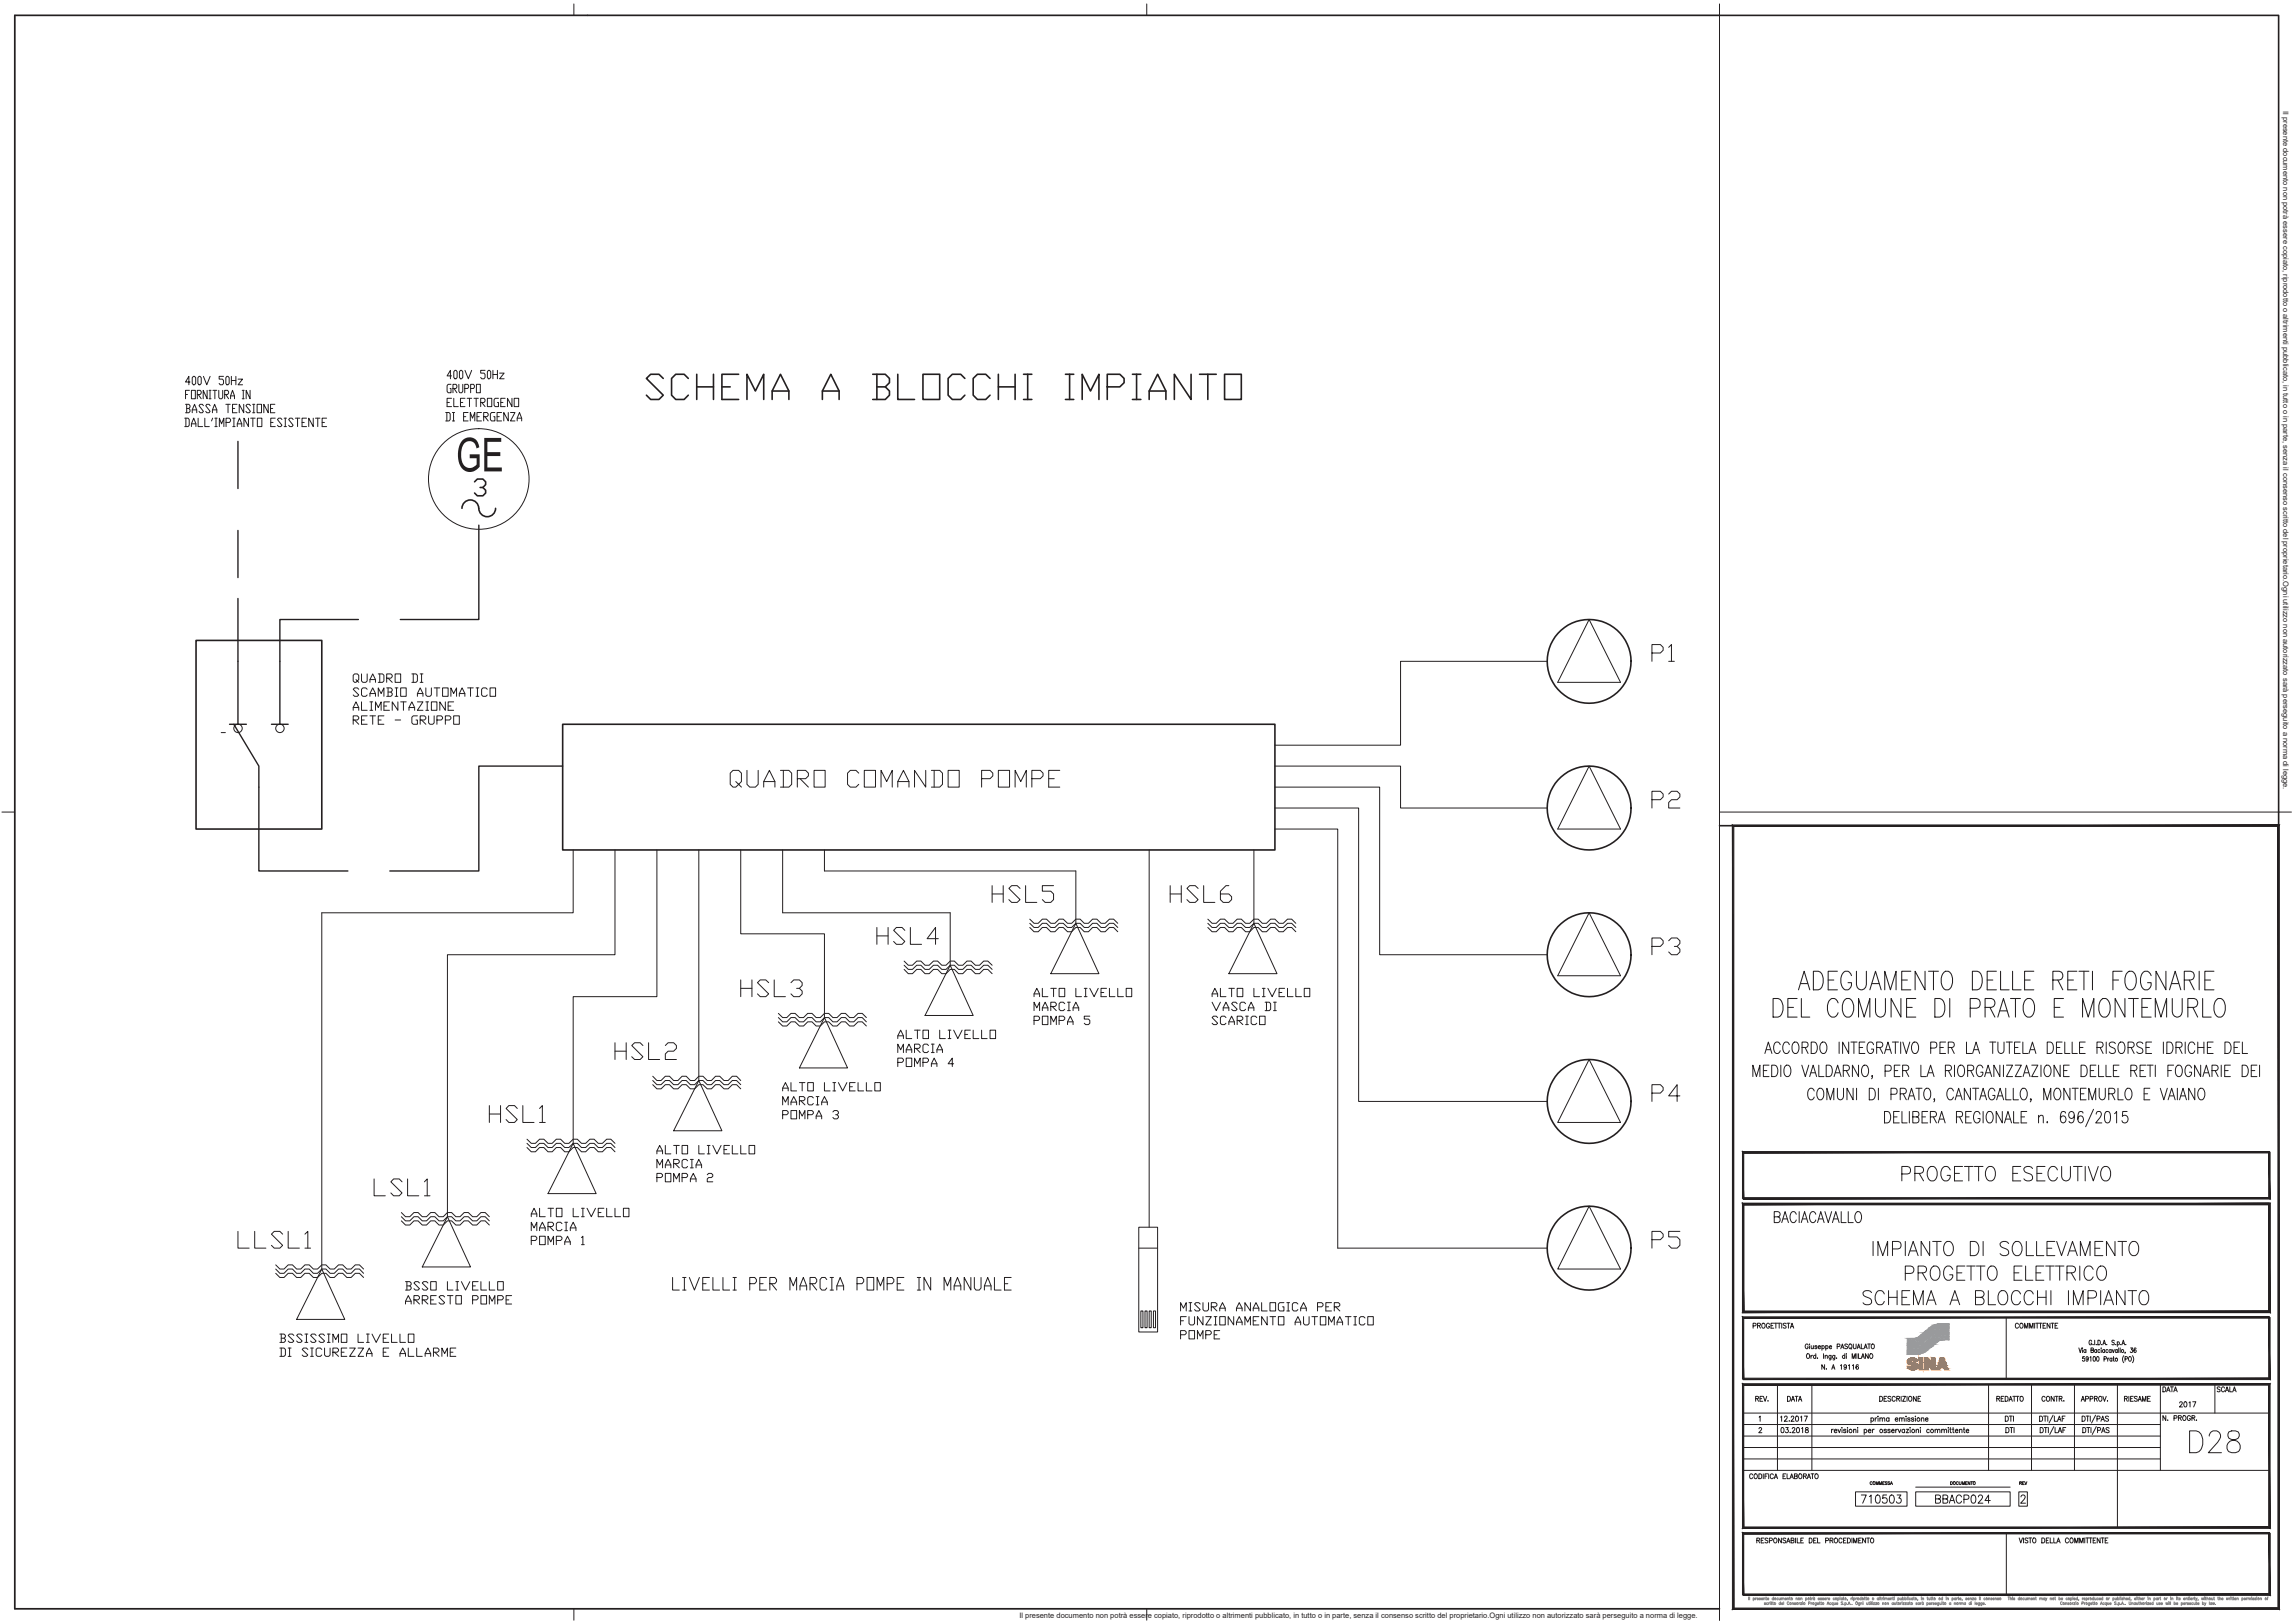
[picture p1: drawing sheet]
<svg xmlns="http://www.w3.org/2000/svg" width="840mm" height="594mm" viewBox="0 0 840 594" stroke-linecap="round" stroke-linejoin="round" font-family="sans-serif">
<defs><g id="words">
<g font-size="2.7" fill="#231f20">
<text x="836" y="40.6" transform="rotate(90 836 40.6)">Il presente documento non potrà essere copiato, riprodotto o altrimenti pubblicato, in tutto o in parte, senza il consenso scritto del proprietario.Ogni utilizzo non autorizzato sarà perseguito a norma di legge.</text>
<text x="373.3" y="592.4">Il presente documento non potrà essere copiato, riprodotto o altrimenti pubblicato, in tutto o in parte, senza il consenso scritto del proprietario.Ogni utilizzo non autorizzato sarà perseguito a norma di legge.</text>
</g>
</g></defs>
<g fill="none" stroke="#231f20" stroke-width=".59">
<path d="M242.9 138.5l-1.6-1.5h-3.1l-1.5 1.5 6.2 6.2-1.6 1.5h-3.1l-1.5-1.5M252 138.5l-1.5-1.5h-3.1l-1.5 1.5v6.2l1.5 1.5h3.1l1.5-1.5M255.1 137v9.2M261.2 137v9.2M270.5 137h-6.2v9.2h6.2M319.6 137h4.6l1.5 1.5v1.6l-1.5 1.5M321.1 137v9.2M328.7 137v9.2h6.2M337.9 137h6.2v9.2h-6.2zM353.3 138.5l-1.5-1.5h-3.1l-1.5 1.5v6.2l1.5 1.5h3.1l1.5-1.5M362.5 138.5l-1.6-1.5h-3l-1.6 1.5v6.2l1.6 1.5h3l1.6-1.5M365.6 137v9.2"/>
<path d="M371.7 137v9.2M374.8 137h3M376.3 137v9.2M390.1 137h3.1M391.6 137v9.2M414.6 137h3.1M416.2 137v9.2M436.1 137v9.2l-6.1-9.2v9.2M439.2 137h6.1M442.3 137v9.2M448.4 137h6.1v9.2h-6.1zM255.1 141.6h6.1"/>
<path d="M264.3 141.6h3.1M273.5 146.2v-9.2l3.1 6.1 3-6.1v9.2M282.7 146.2v-3.1l3.1-6.1 3.1 6.1v3.1M282.7 143.1h6.2M301.1 146.2v-3.1l3.1-6.1 3 6.1v3.1M301.1 143.1h6.1M321.1 141.6h3.1l1.5 1.5v1.6l-1.5 1.5h-4.6M365.6 141.6h6.1M374.8 146.2h3M390.1 146.2h3.1M396.3 146.2v-9.2l3 6.1 3.1-6.1v9.2M405.4 141.6h4.6l1.6-1.5v-1.6l-1.6-1.5h-4.6v9.2"/>
<path d="M414.6 146.2h3.1M420.8 146.2v-3.1l3.1-6.1 3 6.1v3.1M420.8 143.1h6.1M206 265.1h260.8v46h-260.8z"/>
</g>
<g fill="none" stroke="#231f20" stroke-width=".37">
<path d="M69.6 139.8h-1.7l1.3-2v3M70.8 137.8h.4l.5 .5v2l-.5 .5h-.4l-.4-.5v-2zM72.9 137.8h.4l.4 .5v2l-.4 .5h-.4l-.4-.5v-2zM74.5 137.8l1.2 3 1.2-3M81.8 137.8h-1.6v1h1.3l.3 .5v1l-.3 .5h-.9l-.4-.5M83.1 137.8h.4l.4 .5v2l-.4 .5h-.4l-.4-.5v-2zM84.7 137.8v3M84.7 139.3h1.7M86.4 137.8v3M87.2 138.8h1.6l-1.6 2h1.6M67.9 148h1.3l.4 .5v.5l-.4 .5M67.9 144.4h.8"/>
<path d="M68.4 149.5h.8l.4 .5v.6l-.4 .5h-1.3M68.4 148v3.1M69.4 142.9h-1.5v3.1M70.1 142.9h1.4v3.1h-1.4zM70.4 151.1v-1.1l.8-2 .8 2v1.1M70.4 150h1.6M72.2 144.4h1.1l.4-.5-.4-1h-1.1v3.1M72.6 144.4l1.1 1.6M74.5 148.5l-.4-.5h-.8l-.4 .5 1.6 2.1-.4 .5h-.8l-.4-.5M75.8 142.9v3.1l-1.4-3.1v3.1M76.6 142.9h.7M76.6 146h.7"/>
<path d="M76.9 142.9v3.1M76.9 148.5l-.3-.5h-.9l-.4 .5 1.6 2.1-.3 .5h-.9l-.4-.5M77.8 151.1v-1.1l.8-2 .8 2v1.1M77.8 150h1.6M78 142.9h1.4M78.7 142.9v3.1M80.1 142.9v2.6l.4 .5h.7l.3-.5v-2.6M82.3 144.4h1l.4-.5-.4-1h-1v3.1M82.6 144.4l1.1 1.6M82.7 148h1.6M83.5 148v3.1M84.4 146v-1.1l.7-2 .8 2v1.1"/>
<path d="M84.4 144.9h1.5M85.1 149.5h.8M86.8 148h-1.7v3.1h1.7M88.7 142.9h.7M88.7 146h.7M89.1 142.9v3.1M89.2 148v3.1l-1.6-3.1v3.1M91.6 142.9v3.1l-1.5-3.1v3.1M91.7 148.5l-.4-.5h-.8l-.5 .5 1.7 2.1-.4 .5h-.8l-.5-.5M92.5 148h.8M92.5 151.1h.8M92.9 148v3.1"/>
<path d="M94.1 148h1.7v3.1h-1.7zM98.2 148v3.1l-1.6-3.1v3.1M99.1 149.5h.8M100.7 148h-1.6v3.1h1.6M163.7 147.3h.8M165.4 145.8h-1.7v3h1.7M166.2 145.8v3h1.6M168.6 147.3h.9M170.3 145.8h-1.7v3h1.7M171.1 145.8h1.6M171.9 145.8v3M173.6 145.8h1.6"/>
<path d="M174.4 145.8v3M176 147.3h1.2l.4-.5-.4-1h-1.2v3M176.4 147.3l1.2 1.5M178.5 145.8h1.6v3h-1.6zM182.5 145.8h-1.2l-.4 .5v2l.4 .5h1.2v-1.5h-.4M183.4 147.3h.8M185 145.8h-1.6v3h1.6M187.5 145.8v3l-1.7-3v3M188.3 145.8h1.6v3h-1.6z"/>
</g>
<g fill="#231f20">
<path d="M169.4 161.1l1.7-.9h1.7l1.3 .6 1.1 1.8 .3 1.1-1 .4-.6-1.6-.7-.7-.9-.3-1.5 .2-1.2 1.1-.7 2.4v2.1l.4 2 .8 1.3 1.3 .6h1.5l1.6-1.2v-2.3h-2.5v-1.4h3.6v4.6l-2.1 1.6-1.8 .3-1.4-.4-1.2-1-.9-1.6-.5-2.2 .1-2.6 .6-2.3z"/>
<path d="M177.3 160.3h6.2v1.4h-5v3.8h4.7v1.4h-4.7v4.2h5.2v1.5h-6.4z"/>
</g>
<g fill="none" stroke="#231f20" stroke-width=".37">
<path d="M5.4 5.6h624.2v583.3h-624.2zM210.1 1.4v4.2M419.9 1.4v4.2M629.6 1.4v4.2M165.4 137.6h-1.7l1.2-2v3M166.6 135.6h.4l.4 .5v2l-.4 .5h-.4l-.4-.5v-2zM168.6 135.6h.4l.5 .5v2l-.5 .5h-.4l-.4-.5v-2zM170.3 135.6l1.2 3 1.2-3M177.6 135.6h-1.6v1h1.2l.4 .5v1l-.4 .5h-.8l-.4-.5M178.8 135.6h.5l.4 .5v2l-.4 .5h-.5l-.3-.5v-2zM180.5 135.6v3M180.5 137.1h1.6"/>
<path d="M182.1 135.6v3M182.9 136.6h1.7l-1.7 2h1.7M67.6 153.1h1.3l.4 .5v2l-.4 .6h-1.3M68.1 153.1v3.1M70.1 156.2v-1.1l.8-2 .8 2v1.1M70.1 155.1h1.6M72.5 153.1v3.1h1.7M75 153.1v3.1h1.6M77.9 153.1l-.5 1M78.7 153.1h.8M78.7 156.2h.8M79.1 153.1v3.1"/>
<path d="M80.3 156.2v-3.1l.8 2 .9-2v3.1M82.8 154.6h1.2l.4-.5v-.5l-.4-.5h-1.2v3.1M85.2 153.1h.9M85.2 156.2h.9M85.6 153.1v3.1M86.9 156.2v-1.1l.8-2 .8 2v1.1M86.9 155.1h1.6M91 153.1v3.1l-1.7-3.1v3.1M91.8 153.1h1.6M92.6 153.1v3.1M94.2 153.1h1.7v3.1h-1.7zM99.1 154.6h.9"/>
<path d="M100.8 153.1h-1.7v3.1h1.7M103.2 153.6l-.4-.5h-.8l-.4 .5 1.6 2-.4 .6h-.8l-.4-.6M104 153.1h.9M104 156.2h.9M104.5 153.1v3.1M107.3 153.6l-.4-.5h-.8l-.4 .5 1.6 2-.4 .6h-.8l-.4-.6M108.1 153.1h1.7M108.9 153.1v3.1M110.6 154.6h.8M112.2 153.1h-1.6v3.1h1.6M114.7 153.1v3.1l-1.7-3.1v3.1M115.5 153.1h1.6"/>
<path d="M116.3 153.1v3.1M118 154.6h.8M119.6 153.1h-1.6v3.1h1.6M163.2 151h1.2l.4 .5v2.1l-.4 .5h-1.2M163.6 151v3.1M165.1 140.7h-1l-.4 .5v2l.4 .6h1v-1.6h-.3M165.6 151h.8M165.6 154.1h.8M165.9 142.2h1.1l.3-.5-.3-1h-1.1v3.1M166.1 151v3.1M166.2 142.2l1.1 1.6M168 140.7v2.5l.4 .6h.7l.4-.6v-2.5"/>
<path d="M169.7 152.5h.9M170.2 142.2h1l.4-.5-.4-1h-1v3.1M171.4 151h-1.7v3.1h1.7M172.2 154.1v-3.1l.8 2.1 .8-2.1v3.1M172.3 142.2h1.1l.3-.5-.3-1h-1.1v3.1M174.4 140.7h1.5v3.1h-1.5zM174.7 152.5h.8M176.3 151h-1.6v3.1h1.6M177.1 152.5h1.2l.5-.5v-.5l-.5-.5h-1.2v3.1M177.5 152.5l1.3 1.6M181.2 151h-1.2l-.4 .5v2.1l.4 .5h1.2v-1.6h-.4M182 152.5h.8"/>
<path d="M183.7 151h-1.7v3.1h1.7M186.1 151v3.1l-1.6-3.1v3.1M186.9 151h1.7l-1.7 3.1h1.7M189.4 154.1v-1l.8-2.1 .8 2.1v1M189.4 153.1h1.6M581.9 226.8l11.5 23h-23zM604.9 239h3.1l1-1v-1l-1-1.1h-3.1v6.2M611 237l1-1.1v6.2M129.3 260v-1l1-2.1 1.1 2.1v1M129.3 259h2.1M130.3 248.8l.5 .5-.5 .5h-.5l-.5-.5v-2.1l.5-.5h1l.6 .5v1.6l-.6 .5 .6 .5M131.4 252.3l-.6-.5h-1l-.5 .5 2.1 2.1-.6 .5h-1l-.5-.5"/>
<path d="M132.4 246.7v2.6l.5 .5h1l.5-.5v-2.6M132.4 256.9v3.1h2M134.4 252.3l-.5-.5h-1l-.5 .5v2.1l.5 .5h1l.5-.5M135.5 249.8v-1l1-2.1 1 2.1v1M135.5 248.8h2M135.5 254.9v-1l1-2.1 1 2.1v1M135.5 253.9h2M135.5 256.9h1M135.5 260h1M136 256.9v3.1M137.5 260v-3.1l1 2.1 1.1-2.1v3.1M138.5 246.7h1.6l.5 .5v2.1l-.5 .5h-1.6"/>
<path d="M138.5 254.9v-3.1l1.1 2.1 1-2.1v3.1M139.1 246.7v3.1M140.6 258.4h1M141.6 248.2h1.5l.5-.5v-.5l-.5-.5h-1.5v3.1M141.6 251.8h1.5l.5 .5v.5l-.5 .5M142.1 248.2l1.5 1.6M142.1 251.8v3.1M142.1 253.3h1l.5 .6v.5l-.5 .5h-1.5M142.6 256.9h-2v3.1h2M144.7 246.7h2v3.1h-2zM144.7 251.8h1M144.7 254.9h1"/>
<path d="M145.2 251.8v3.1M145.7 256.9v3.1l-2.1-3.1v3.1M146.7 256.9h2M146.7 251.8h2v3.1h-2zM147.7 256.9v3.1M149.7 260v-1l1.1-2.1 1 2.1v1M149.7 259h2.1M150.8 246.7h1.5l.5 .5v2.1l-.5 .5h-1.5M151.3 246.7v3.1M152.8 254.9v-1l1-2.1 1.1 2.1v1M152.8 253.9h2.1M152.8 256.9h2.1l-2.1 3.1h2.1"/>
<path d="M153.8 249.8h1.1M153.8 246.7h1.1M154.4 246.7v3.1M155.9 251.8v2.6l.5 .5h1l.6-.5v-2.6M155.9 256.9h1M155.9 260h1M156.4 256.9v3.1M158 256.9h2v3.1h-2zM159 251.8h2M160 251.8v3.1M162.1 251.8h2v3.1h-2zM163.1 256.9v3.1l-2.1-3.1v3.1"/>
<path d="M164.1 258.4h1M165.1 254.9v-3.1l1 2.1 1.1-2.1v3.1M166.1 256.9h-2v3.1h2M168.2 254.9v-1l1-2.1 1 2.1v1M168.2 253.9h2M171.2 251.8h2.1M172.3 251.8v3.1M174.3 251.8h1M174.3 254.9h1M174.8 251.8v3.1M178.4 252.3l-.5-.5h-1l-.6 .5v2.1l.6 .5h1l.5-.5M179.4 251.8h2.1v3.1h-2.1z"/>
<path d="M566.5 242.1h-53.7v30.7h-46M611 242.1h2.1M81 268.2h1.5M129.3 263.5h1.5l.6-.5v-.5l-.6-.5h-1.5v3.1M129.8 263.5l1.6 1.6M132.4 263.5h1M134.4 262h-2v3.1h2M135.5 262h2M136.5 262v3.1M138.5 263.5h1.1M140.6 262h-2.1v3.1h2.1M144.7 263.5h2"/>
<path d="M152.8 262h-1.5l-.5 .5v2.1l.5 .5h1.5v-1.6h-.5M153.8 263.5h1.6l.5-.5v-.5l-.5-.5h-1.6v3.1M154.4 263.5l1.5 1.6M156.9 262v2.6l.5 .5h1.1l.5-.5v-2.6M160 263.5h1.5l.6-.5v-.5l-.6-.5h-1.5v3.1M163.1 263.5h1.5l.5-.5v-.5l-.5-.5h-1.5v3.1M166.1 262h2.1v3.1h-2.1zM.7 297.2h4.7M269.4 286.1l1.1 1-1.1 1h-1l-1-1v-4.1l1-1h2.1l1 1v3.1l-1 1 1 1M273.5 282v5.1l1 1h2.1l1-1v-5.1M279.6 288.1v-2l2.1-4.1 2 4.1v2M279.6 286.1h4.1"/>
<path d="M285.8 282h3.1l1 1v4.1l-1 1h-3.1M286.8 282v6.1M291.9 285h3.1l1-1v-1l-1-1h-3.1v6.1M293 285l3 3.1M298.1 282h4v6.1h-4zM314.4 283l-1-1h-2.1l-1 1v4.1l1 1h2.1l1-1M316.5 282h4.1v6.1h-4.1zM322.6 288.1v-6.1l2.1 4.1 2-4.1v6.1M328.7 288.1v-2l2.1-4.1 2 4.1v2M328.7 286.1h4.1M339 282v6.1l-4.1-6.1v6.1M341 282h3.1l1 1v4.1l-1 1h-3.1"/>
<path d="M342 282v6.1M347.2 282h4v6.1h-4zM359.4 285h3.1l1-1v-1l-1-1h-3.1v6.1M365.6 282h4.1v6.1h-4.1zM371.7 288.1v-6.1l2.1 4.1 2-4.1v6.1M377.8 285h3.1l1-1v-1l-1-1h-3.1v6.1M384 285h2M388 282h-4v6.1h4M466.8 280.4h46v15.4h53.7M466.8 288.1h38.4v61.4h61.3M466.8 295.8h30.7v107.4h69M581.9 280.4l11.5 23.1h-23z"/>
<path d="M604.9 292.7h3.1l1-1v-1l-1-1.1h-3.1v6.2M611 290.7l1-1.1h2.1l1 1.1v1l-1 1h-2.1l-1 1v2.1h4.1M839 297.2h-209.4v295.9M209.9 311.1v23h-92.1v130.4M225.2 311.1v38.4h-61.4v95.9M240.5 311.1v53.7h-30.6v53.7M255.9 311.1v84.4M271.2 311.1v30.7h30.7v30.7M286.6 311.1v23h61.3v19.2M301.9 311.1v7.7h92v19.2M420.8 311.1v138.1M459.1 311.1v26.9"/>
<path d="M466.8 303.5h23v153.4h76.7M321.1 339.5v6.2M325.2 339.5v6.2M333.3 339.5v6.2h4.1M363.3 324.2v6.1M363.3 327.2h4M367.3 324.2v6.1M373.5 325.2l-1.1-1h-2l-1 1 4.1 4.1-1.1 1h-2l-1-1M375.5 324.2v6.1h4.1M377.1 336.4l1.5 1.6h1.5l1.6-1.6h1.5l1.6 1.6h1.5l1.5-1.6h1.5l1.6 1.6h1.5l1.5-1.6h1.6l1.5 1.6h1.5l1.6-1.6h1.5l1.5 1.6h1.6l1.5-1.6h1.6l1.5 1.6M377.1 338l1.5 1.5h1.5l1.6-1.5h1.5l1.6 1.5h1.5l1.5-1.5h1.5l1.6 1.5h1.5l1.5-1.5h1.6l1.5 1.5h1.5l1.6-1.5h1.5l1.5 1.5h1.6l1.5-1.5h1.6l1.5 1.5M377.1 339.5l1.5 1.6h1.5l1.6-1.6h1.5l1.6 1.6h1.5l1.5-1.6h1.5l1.6 1.6h1.5l1.5-1.6h1.6l1.5 1.6h1.5l1.6-1.6h1.5l1.5 1.6h1.6l1.5-1.6h1.6l1.5 1.6"/>
<path d="M385.8 324.2h-4.1v2h3.1l1 1v2.1l-1 1h-2.1l-1-1M393.9 338l8.5 18.4h-17.6zM428.5 327.2h4M428.5 324.2v6.1M432.5 324.2v6.1M438.7 325.2l-1.1-1h-2l-1 1 4.1 4.1-1.1 1h-2l-1-1M440.7 324.2v6.1h4.1M442.3 336.4l1.5 1.6h1.5l1.6-1.6h1.5l1.6 1.6h1.5l1.5-1.6h1.5l1.6 1.6h1.5l1.5-1.6h1.6l1.5 1.6h1.5l1.6-1.6h1.5l1.5 1.6h1.6l1.5-1.6h1.6l1.5 1.6M442.3 338l1.5 1.5h1.5l1.6-1.5h1.5l1.6 1.5h1.5l1.5-1.5h1.5l1.6 1.5h1.5l1.5-1.5h1.6l1.5 1.5h1.5l1.6-1.5h1.5l1.5 1.5h1.6l1.5-1.5h1.6l1.5 1.5M442.3 339.5l1.5 1.6h1.5l1.6-1.6h1.5l1.6 1.6h1.5l1.5-1.6h1.5l1.6 1.6h1.5l1.5-1.6h1.6l1.5 1.6h1.5l1.6-1.6h1.5l1.5 1.6h1.6l1.5-1.6h1.6l1.5 1.6M450 324.2h-1.1l-2 2v3.1l1 1h2.1l1-1v-1.1l-1-1h-3.1M459.1 338l8.5 18.4h-17.6z"/>
<path d="M581.9 334.1l11.5 23.1h-23zM271.2 358.7v6.1M275.3 358.7v6.1M281.5 359.7l-1.1-1h-2l-1 1 4.1 4.1-1.1 1h-2l-1-1M283.5 358.7v6.1h4.1M289.6 359.7l1-1h2.1l1 1v1l-1 1.1h-1M321.1 342.6h4.1M331.1 354.8l1.5 1.6h1.5l1.6-1.6h1.5l1.5 1.6h1.5l1.6-1.6h1.5l1.5 1.6h1.6l1.5-1.6h1.5l1.6 1.6h1.5l1.6-1.6h1.5l1.5 1.6h1.6l1.5-1.6h1.5l1.6 1.6M331.1 353.3l1.5 1.5h1.5l1.6-1.5h1.5l1.5 1.5h1.5l1.6-1.5h1.5l1.5 1.5h1.6l1.5-1.5h1.5l1.6 1.5h1.5l1.6-1.5h1.5l1.5 1.5h1.6l1.5-1.5h1.5l1.6 1.5M331.1 351.8l1.5 1.5h1.5l1.6-1.5h1.5l1.5 1.5h1.5l1.6-1.5h1.5l1.5 1.5h1.6l1.5-1.5h1.5l1.6 1.5h1.5l1.6-1.5h1.5l1.5 1.5h1.6l1.5-1.5h1.5l1.6 1.5M331.3 340.5l-1-1h-2.1l-1 1 4.1 4.1-1 1.1h-2.1l-1-1.1M343.6 343.6h-4.1l3.1-4.1v6.2"/>
<path d="M347.9 353.3l8.4 18.4h-17.6zM604.9 346.4h3.1l1-1v-1.1l-1-1h-3.1v6.2M611 344.3l1-1h2.1l1 1v1.1l-1 1h-1M614.1 346.4l1 1v1.1l-1 1h-2.1l-1-1M271.2 361.8h4.1M285 370.9l1.6 1.6h1.5l1.5-1.6h1.5l1.6 1.6h1.5l1.5-1.6h1.6l1.5 1.6h1.6l1.5-1.6h1.5l1.6 1.6h1.5l1.6-1.6h1.5l1.5 1.6h1.5l1.6-1.6h1.5l1.5 1.6M285 372.5l1.6 1.5h1.5l1.5-1.5h1.5l1.6 1.5h1.5l1.5-1.5h1.6l1.5 1.5h1.6l1.5-1.5h1.5l1.6 1.5h1.5l1.6-1.5h1.5l1.5 1.5h1.5l1.6-1.5h1.5l1.5 1.5M285 374l1.6 1.6h1.5l1.5-1.6h1.5l1.6 1.6h1.5l1.5-1.6h1.6l1.5 1.6h1.6l1.5-1.6h1.5l1.6 1.6h1.5l1.6-1.6h1.5l1.5 1.6h1.5l1.6-1.6h1.5l1.5 1.6M292.7 361.8l1 1v1l-1 1h-2.1l-1-1M301.9 372.5l8.4 18.4h-17.6zM328.7 379.1h2.1M331.8 377.1v3.1h2"/>
<path d="M334.9 377.1h2M335.9 377.1v3.1M337.9 377.1h2.1v3.1h-2.1zM344.1 377.1v3.1h2M347.2 377.1h1M347.7 377.1v3.1M349.2 377.1l1.5 3.1 1.6-3.1M353.3 378.6h1M355.3 377.1h-2v3.1h2M356.3 377.1v3.1h2.1M359.4 377.1v3.1h2.1M362.5 377.1h2v3.1h-2z"/>
<path d="M378.6 373.5h1.5l.6-.5v-.5l-.6-.5h-1.5v3M378.6 369.9v-3.1l1 2.1 1.1-2.1v3.1M378.6 364.8v-1l1-2 1.1 2v1M378.6 363.8h2.1M381.7 372h2v3h-2zM381.7 369.9v-1l1-2.1 1 2.1v1M381.7 368.9h2M381.7 361.8v3h2M384.8 375v-3l1 2 1-2v3M384.8 368.4h1.5l.5-.5v-.5l-.5-.6h-1.5v3.1M384.8 361.8h2M385.3 368.4l1.5 1.5"/>
<path d="M385.8 361.8v3M387.8 373.5h1.5l.6-.5v-.5l-.6-.5h-1.5v3M387.8 361.8h2.1v3h-2.1zM389.9 367.4l-.6-.6h-1l-.5 .6v2l.5 .5h1l.6-.5M390.9 375v-1l1-2 1 2v1M390.9 374h2M390.9 366.8h1M390.9 369.9h1M391.4 366.8v3.1M392.9 369.9v-1l1-2.1 1.1 2.1v1M392.9 368.9h2.1M393.9 361.8v3h2.1"/>
<path d="M397 361.8h1M397 364.8h1M397.5 361.8v3M399 372h-2v1h1.5l.5 .5v1l-.5 .5h-1l-.5-.5M399 361.8l1.6 3 1.5-3M403.1 363.3h1.1M405.2 361.8h-2.1v3h2.1M406.2 361.8v3h2.1M409.3 361.8v3h2M412.4 361.8h2v3h-2zM443.8 366.8l1.5 3.1 1.6-3.1M443.8 364.8v-1l1-2 1 2v1"/>
<path d="M443.8 363.8h2M445.8 372.5l-.5-.5h-1l-.5 .5 2 2-.5 .5h-1l-.5-.5M446.9 361.8v3h2M447.9 369.9v-1l1-2.1 1.1 2.1v1M447.9 368.9h2.1M448.9 372.5l-.5-.5h-1l-.5 .5v2l.5 .5h1l.5-.5M450 375v-1l1-2 1 2v1M450 361.8h2M450 374h2M451 361.8v3M453 367.4l-.5-.6h-1l-.5 .6 2 2-.5 .5h-1l-.5-.5M453 361.8h2.1v3h-2.1z"/>
<path d="M453 373.5h1.5l.6-.5v-.5l-.6-.5h-1.5v3M453.5 373.5l1.6 1.5M456.1 367.4l-.5-.6h-1.1l-.5 .6v2l.5 .5h1.1l.5-.5M456.1 372h1M456.1 375h1M456.6 372v3M457.1 369.9v-1l1-2.1 1 2.1v1M457.1 368.9h2M459.1 361.8v3h2.1M460.2 372.5l-.6-.5h-1l-.5 .5v2l.5 .5h1l.6-.5M461.2 372h2v3h-2zM462.2 361.8h1"/>
<path d="M462.2 364.8h1M462.7 361.8v3M463.2 366.8h1.6l.5 .6v2l-.5 .5h-1.6M463.7 366.8v3.1M464.2 361.8l1.6 3 1.5-3M466.3 366.8h1M466.3 369.9h1M466.8 366.8v3.1M468.3 363.3h1.1M470.4 361.8h-2.1v3h2.1M471.4 361.8v3h2.1M474.5 361.8v3h2"/>
<path d="M477.6 361.8h2v3h-2zM225.2 381.7v6.1M225.2 384.8h4.1M229.3 381.7v6.1M235.4 382.7l-1-1h-2l-1.1 1 4.1 4.1-1 1h-2l-1.1-1M237.5 381.7v6.1h4M239 397l1.5 1.6h1.6l1.5-1.6h1.5l1.6 1.6h1.5l1.5-1.6h1.6l1.5 1.6h1.6l1.5-1.6h1.5l1.6 1.6h1.5l1.5-1.6h1.5l1.6 1.6h1.5l1.5-1.6h1.6l1.5 1.6M239 395.5l1.5 1.5h1.6l1.5-1.5h1.5l1.6 1.5h1.5l1.5-1.5h1.6l1.5 1.5h1.6l1.5-1.5h1.5l1.6 1.5h1.5l1.5-1.5h1.5l1.6 1.5h1.5l1.5-1.5h1.6l1.5 1.5M239 393.9l1.5 1.6h1.6l1.5-1.6h1.5l1.6 1.6h1.5l1.5-1.6h1.6l1.5 1.6h1.6l1.5-1.6h1.5l1.6 1.6h1.5l1.5-1.6h1.5l1.6 1.6h1.5l1.5-1.6h1.6l1.5 1.6M243.6 382.7l1-1h2.1l1 1v1.1l-1 1h-2.1l-1 1v2h4.1M255.9 395.5l8.4 18.4h-17.6zM286.6 399.3v-1l1-2 1 2v1"/>
<path d="M286.6 398.3h2M289.6 396.3v3h2.1M292.7 396.3h2M293.7 396.3v3M295.7 396.3h2.1v3h-2.1zM301.9 396.3v3h2.1M305 396.3h1M305 399.3h1M305.5 396.3v3M307 396.3l1.6 3 1.5-3M311.1 397.8h1M313.1 396.3h-2v3h2"/>
<path d="M314.2 396.3v3h2M317.2 396.3v3h2.1M320.3 396.3h2v3h-2zM328.7 388.9h1.6l.5-.6v-.5l-.5-.5h-1.6v3.1M328.7 385.3v-3.1l1.1 2.1 1-2.1v3.1M328.7 380.2v-1.1l1.1-2 1 2v1.1M331.8 387.3h2v3.1h-2zM331.8 385.3v-1l1-2.1 1 2.1v1M331.8 384.3h2M334.9 390.4v-3.1l1 2.1 1-2.1v3.1M334.9 383.8h1.5l.5-.6v-.5l-.5-.5h-1.5v3.1M335.4 383.8l1.5 1.5"/>
<path d="M337.9 388.9h1.6l.5-.6v-.5l-.5-.5h-1.6v3.1M340 382.7l-.5-.5h-1l-.6 .5v2.1l.6 .5h1l.5-.5M341 390.4v-1l1-2.1 1.1 2.1v1M341 389.4h2.1M341 382.2h1M341 385.3h1M341.5 382.2v3.1M343.1 385.3v-1l1-2.1 1 2.1v1M343.1 384.3h2M347.2 380.2h1M349.2 389.4h-2l1.5-2.1v3.1M581.9 387.8l11.5 23.1h-23z"/>
<path d="M179.2 404.7v6.2M179.2 407.8h4.1M183.3 404.7v6.2M189.4 405.7l-1-1h-2.1l-1 1 4.1 4.1-1 1.1h-2.1l-1-1.1M191.4 404.7v6.2h4.1M193 418.5l1.5 1.5h1.5l1.6-1.5h1.5l1.6 1.5h1.5l1.5-1.5h1.6l1.5 1.5h1.5l1.6-1.5h1.5l1.5 1.5h1.5l1.6-1.5h1.5l1.5 1.5h1.6l1.5-1.5h1.6l1.5 1.5M193 417l1.5 1.5h1.5l1.6-1.5h1.5l1.6 1.5h1.5l1.5-1.5h1.6l1.5 1.5h1.5l1.6-1.5h1.5l1.5 1.5h1.5l1.6-1.5h1.5l1.5 1.5h1.6l1.5-1.5h1.6l1.5 1.5M197.6 405.7l1-1v6.2M197.6 410.9h2M209.9 418.5l8.4 18.4h-17.6zM243.6 419.3v3.1h2M246.7 419.3h2"/>
<path d="M247.7 419.3v3.1M249.7 419.3h2.1v3.1h-2.1zM255.9 419.3v3.1h2M259 419.3h1M259.5 419.3v3.1M261 419.3l1.5 3.1 1.5-3.1M267.1 419.3h-2v3.1h2M268.1 419.3v3.1h2.1M271.2 419.3v3.1h2.1M274.3 419.3h2v3.1h-2zM286.6 408h1.5l.5-.5v-.5l-.5-.5h-1.5v3M286.6 404.4v-3l1 2 1-2v3"/>
<path d="M289.6 406.5h2.1v3h-2.1zM289.6 404.4v-1l1-2 1.1 2v1M289.6 403.4h2.1M292.7 409.5v-3l1 2 1-2v3M292.7 402.9h1.5l.5-.5v-.5l-.5-.5h-1.5v3M293.2 402.9l1.5 1.5M295.7 408h1.6l.5-.5v-.5l-.5-.5h-1.6v3M297.8 401.9l-.5-.5h-1l-.6 .5v2l.6 .5h1l.5-.5M298.8 409.5v-1l1-2 1.1 2v1M298.8 408.5h2.1M298.8 401.4h1M298.8 404.4h1"/>
<path d="M299.3 401.4v3M300.9 404.4v-1l1-2 1 2v1M300.9 403.4h2M305 407l.5-.5h1l.5 .5v.5l-.5 .5h-.5M306.5 408l.5 .5v.5l-.5 .5h-1l-.5-.5M604.9 400.1h3.1l1-1v-1.1l-1-1h-3.1v6.2M615.1 401.1h-4.1l3.1-4.1v6.2M137 431.5v6.2h4.1M147.2 432.6l-1-1.1h-2.1l-1 1.1 4.1 4.1-1 1h-2.1l-1-1M149.2 431.5v6.2h4.1M155.4 432.6l1-1.1v6.2M155.4 437.7h2"/>
<path d="M193 420l1.5 1.6h1.5l1.6-1.6h1.5l1.6 1.6h1.5l1.5-1.6h1.6l1.5 1.6h1.5l1.6-1.6h1.5l1.5 1.6h1.5l1.6-1.6h1.5l1.5 1.6h1.6l1.5-1.6h1.6l1.5 1.6M240.5 422.4v-1.1l1-2 1.1 2v1.1M240.5 421.3h2.1M240.5 427.5v-3.1l1 2 1.1-2v3.1M240.5 431h1.6l.5-.5v-.5l-.5-.5h-1.6v3.1M243.6 427.5v-1.1l1-2 1 2v1.1M243.6 426.4h2M243.6 429.5h2v3.1h-2zM246.7 425.9h1.5l.5-.5v-.5l-.5-.5h-1.5v3.1M246.7 432.6v-3.1l1 2 1-2v3.1M247.2 425.9l1.5 1.6M249.7 431h1.6l.5-.5v-.5l-.5-.5h-1.6v3.1"/>
<path d="M251.8 424.9l-.5-.5h-1l-.6 .5v2.1l.6 .5h1l.5-.5M252.8 424.4h1M252.8 427.5h1M252.8 432.6v-1.1l1-2 1.1 2v1.1M252.8 431.5h2.1M253.3 424.4v3.1M254.9 427.5v-1.1l1-2 1 2v1.1M254.9 426.4h2M259 422.4h1M259 430l.5-.5h1l.5 .5v.5l-.5 .5h-1l-.5 .5v1.1h2M265.1 420.8h1M87.1 450.7v6.2h4.1"/>
<path d="M93.3 450.7v6.2h4.1M103.5 451.7l-1-1h-2.1l-1 1 4.1 4.1-1 1.1h-2.1l-1-1.1M105.5 450.7v6.2h4.1M111.7 451.7l1-1v6.2M111.7 456.9h2M147 443.8l1.5 1.6h1.5l1.6-1.6h1.5l1.5 1.6h1.6l1.5-1.6h1.5l1.5 1.6h1.6l1.5-1.6h1.6l1.5 1.6h1.5l1.6-1.6h1.5l1.5 1.6h1.6l1.5-1.6h1.6l1.5 1.6M147 445.4l1.5 1.5h1.5l1.6-1.5h1.5l1.5 1.5h1.6l1.5-1.5h1.5l1.5 1.5h1.6l1.5-1.5h1.6l1.5 1.5h1.5l1.6-1.5h1.5l1.5 1.5h1.6l1.5-1.5h1.6l1.5 1.5M147 446.9l1.5 1.5h1.5l1.6-1.5h1.5l1.5 1.5h1.6l1.5-1.5h1.5l1.5 1.5h1.6l1.5-1.5h1.6l1.5 1.5h1.5l1.6-1.5h1.5l1.5 1.5h1.6l1.5-1.5h1.6l1.5 1.5M163.8 445.4l8.5 18.4h-17.7zM194.5 454.1h1.5l.6-.6v-.5l-.6-.5h-1.5v3.1M194.5 445.4v-1.1l1-2 1.1 2v1.1M194.5 444.3h2.1"/>
<path d="M194.5 450.5v-3.1l1 2.1 1.1-2.1v3.1M197.6 452.5h2v3.1h-2zM197.6 442.3v3.1h2M197.6 450.5v-1l1-2.1 1 2.1v1M197.6 449.5h2M200.7 455.6v-3.1l1 2.1 1-2.1v3.1M200.7 442.3h2M200.7 449h1.5l.5-.6v-.5l-.5-.5h-1.5v3.1M201.2 449l1.5 1.5M201.7 442.3v3.1M203.7 454.1h1.6l.5-.6v-.5l-.5-.5h-1.6v3.1M203.7 442.3h2.1v3.1h-2.1z"/>
<path d="M205.8 447.9l-.5-.5h-1.1l-.5 .5v2.1l.5 .5h1.1l.5-.5M206.8 455.6v-1l1-2.1 1 2.1v1M206.8 454.6h2M206.8 447.4h1M206.8 450.5h1M207.3 447.4v3.1M208.8 450.5v-1l1.1-2.1 1 2.1v1M208.8 449.5h2.1M209.9 442.3v3.1h2M212.9 453l.5-.5v3.1M212.9 455.6h1M212.9 442.3h1"/>
<path d="M212.9 445.4h1M213.4 442.3v3.1M214.9 442.3l1.6 3.1 1.5-3.1M219 443.8h1.1M221.1 442.3h-2.1v3.1h2.1M222.1 442.3v3.1h2.1M225.2 442.3v3.1h2.1M228.3 442.3h2v3.1h-2zM417 449.2h6.9v38.4h-6.9zM417 456.9h6.9M581.9 441.5l11.5 23h-23zM604.9 453.8h3.1l1-1v-1.1l-1-1h-3.1v6.2"/>
<path d="M615.1 450.7h-4.1v2.1h3.1l1 1v2l-1 1.1h-2.1l-1-1.1M101 466.1l1.5 1.5h1.5l1.5-1.5h1.6l1.5 1.5h1.5l1.6-1.5h1.5l1.5 1.5h1.6l1.5-1.5h1.5l1.6 1.5h1.5l1.6-1.5h1.5l1.5 1.5h1.6l1.5-1.5h1.5l1.5 1.5M101 464.5l1.5 1.6h1.5l1.5-1.6h1.6l1.5 1.6h1.5l1.6-1.6h1.5l1.5 1.6h1.6l1.5-1.6h1.5l1.6 1.6h1.5l1.6-1.6h1.5l1.5 1.6h1.6l1.5-1.6h1.5l1.5 1.6M101 463l1.5 1.5h1.5l1.5-1.5h1.6l1.5 1.5h1.5l1.6-1.5h1.5l1.5 1.5h1.6l1.5-1.5h1.5l1.6 1.5h1.5l1.6-1.5h1.5l1.5 1.5h1.6l1.5-1.5h1.5l1.5 1.5M117.8 464.5l8.4 18.5h-17.6zM148.5 469.1h1.5l.6 .5v.6l-.6 .5M148.5 477.3v-1l1-2.1 1.1 2.1v1M148.5 476.3h2.1M149 469.1v3.1M149 470.7h1l.6 .5v.5l-.6 .5h-1.5M151.6 475.8h1.5l.5-.5v-.6l-.5-.5h-1.5v3.1M152.1 475.8l1.5 1.5"/>
<path d="M153.6 469.6l-.5-.5h-1l-.5 .5 2 2.1-.5 .5h-1l-.5-.5M154.6 475.8h1.6l.5-.5v-.6l-.5-.5h-1.6v3.1M155.1 475.8l1.6 1.5M156.7 469.6l-.5-.5h-1.1l-.5 .5 2.1 2.1-.5 .5h-1.1l-.5-.5M157.7 469.1h2v3.1h-2zM157.7 475.8h1M159.7 474.2h-2v3.1h2M162.8 474.7l-.5-.5h-1l-.6 .5 2.1 2.1-.5 .5h-1l-.6-.5M163.8 469.1v3.1h2.1M163.8 474.2h2.1M164.8 474.2v3.1M166.9 474.2h2v3.1h-2z"/>
<path d="M166.9 472.2h1M166.9 469.1h1M167.4 469.1v3.1M168.9 469.1l1.6 3.1 1.5-3.1M173 475.8h1.6l.5-.5v-.6l-.5-.5h-1.6v3.1M173 470.7h1.1M175.1 469.1h-2.1v3.1h2.1M176.1 474.2h2.1v3.1h-2.1zM176.1 469.1v3.1h2.1M179.2 469.1v3.1h2M179.2 477.3v-3.1l1 2.1 1-2.1v3.1M182.2 469.1h2.1v3.1h-2.1z"/>
<path d="M182.2 475.8h1.6l.5-.5v-.6l-.5-.5h-1.6v3.1M185.3 475.8h1M187.3 474.2h-2v3.1h2M246.3 467.6v4.6h2.4M250 467.6h1.2M250 472.2h1.2M250.6 467.6v4.6M252.4 467.6l1.9 4.6 1.8-4.6M257.3 469.9h1.2M259.8 467.6h-2.5v4.6h2.5M261 467.6v4.6h2.5M264.7 467.6v4.6h2.5"/>
<path d="M268.4 467.6h1.2M268.4 472.2h1.2M269 467.6v4.6M274.5 469.9h1.8l.7-.8v-.7l-.7-.8h-1.8v4.6M278.2 469.9h1.2M280.7 467.6h-2.5v4.6h2.5M281.9 469.9h1.8l.6-.8v-.7l-.6-.8h-1.8v4.6M282.5 469.9l1.8 2.3M289.2 472.2v-4.6l1.3 3.1 1.2-3.1v4.6M292.9 472.2v-1.5l1.2-3.1 1.3 3.1v1.5M292.9 470.7h2.5M296.6 469.9h1.9l.5-.8v-.7l-.5-.8h-1.9v4.6"/>
<path d="M297.2 469.9l1.8 2.3M302.7 468.4l-.6-.8h-1.2l-.6 .8v3.1l.6 .7h1.2l.6-.7M304 467.6h1.2M304 472.2h1.2M304.6 467.6v4.6M306.4 472.2v-1.5l1.2-3.1 1.3 3.1v1.5M306.4 470.7h2.5M313.8 469.9h1.8l.7-.8v-.7l-.7-.8h-1.8v4.6M317.5 467.6h2.4v4.6h-2.4zM321.2 472.2v-4.6l1.2 3.1 1.2-3.1v4.6M324.8 469.9h1.9l.6-.8v-.7l-.6-.8h-1.9v4.6M328.5 469.9h1.2"/>
<path d="M331 467.6h-2.5v4.6h2.5M335.9 467.6h1.2M335.9 472.2h1.2M336.5 467.6v4.6M340.8 467.6v4.6l-2.5-4.6v4.6M345.7 472.2v-4.6l1.2 3.1 1.2-3.1v4.6M349.4 472.2v-1.5l1.2-3.1 1.2 3.1v1.5M349.4 470.7h2.4M355.5 467.6v4.6l-2.5-4.6v4.6M356.8 467.6v3.9l.6 .7h1.2l.6-.7v-3.9M360.4 472.2v-1.5l1.3-3.1 1.2 3.1v1.5M360.4 470.7h2.5"/>
<path d="M364.1 467.6v4.6h2.5M367.8 469.9h1.2M370.2 467.6h-2.4v4.6h2.4M417.7 479.9h.8v6.1h-.8zM419.3 479.9h.7v6.1h-.7zM420.8 479.9h.7v6.1h-.7zM422.3 479.9h.8v6.1h-.8zM432.3 479.9v-3.1l1 2 1-2v3.1M435.4 476.8h1M435.4 479.9h1M435.9 476.8v3.1M439.5 477.3l-.5-.5h-1.1l-.5 .5 2.1 2.1-.5 .5h-1.1l-.5-.5"/>
<path d="M440.5 476.8v2.6l.5 .5h1l.5-.5v-2.6M443.5 478.3h1.6l.5-.5v-.5l-.5-.5h-1.6v3.1M444.1 478.3l1.5 1.6M446.6 479.9v-1.1l1-2 1 2v1.1M446.6 478.8h2M452.7 479.9v-1.1l1.1-2 1 2v1.1M452.7 478.8h2.1M457.9 476.8v3.1l-2.1-3.1v3.1M458.9 479.9v-1.1l1-2 1 2v1.1M458.9 478.8h2M462 476.8v3.1h2M465 476.8h2.1v3.1h-2.1z"/>
<path d="M470.1 476.8h-1.5l-.5 .5v2.1l.5 .5h1.5v-1.6h-.5M471.2 476.8h1M471.2 479.9h1M471.7 476.8v3.1M475.2 477.3l-.5-.5h-1l-.5 .5v2.1l.5 .5h1l.5-.5M476.3 479.9v-1.1l1-2 1 2v1.1M476.3 478.8h2M482.4 478.3h1.5l.6-.5v-.5l-.6-.5h-1.5v3.1M485.5 478.3h1M487.5 476.8h-2v3.1h2M488.6 478.3h1.5l.5-.5v-.5l-.5-.5h-1.5v3.1M489.1 478.3l1.5 1.6"/>
<path d="M102.5 493.4h1.5l.5 .5v2.1l-.5 .5h-1.5M102.5 488.3h1.5l.5 .5v.5l-.5 .5M103 493.4v3.1M103 488.3v3.1M103 489.8h1l.5 .5v.6l-.5 .5h-1.5M105.5 493.4h1.1M105.5 496.5h1.1M106 493.4v3.1M107.6 488.8l-.5-.5h-1.1l-.5 .5 2.1 2.1-.5 .5h-1.1l-.5-.5M110.6 488.8l-.5-.5h-1l-.5 .5 2 2.1-.5 .5h-1l-.5-.5M111.7 488.3h1M111.7 491.4h1"/>
<path d="M112.2 488.3v3.1M112.7 493.9l-.5-.5h-1.1l-.5 .5 2.1 2.1-.5 .5h-1.1l-.5-.5M113.7 493.4h1M113.7 496.5h1M114.2 493.4v3.1M115.8 488.8l-.6-.5h-1l-.5 .5 2.1 2.1-.6 .5h-1l-.5-.5M117.8 493.9l-.5-.5h-1l-.5 .5v2.1l.5 .5h1l.5-.5M118.8 493.4v2.6l.5 .5h1.1l.5-.5v-2.6M118.8 488.8l-.5-.5h-1l-.5 .5 2 2.1-.5 .5h-1l-.5-.5M119.9 488.3h1M119.9 491.4h1M120.4 488.3v3.1"/>
<path d="M121.9 495h1.5l.6-.5v-.6l-.6-.5h-1.5v3.1M121.9 491.4v-3.1l1 2 1.1-2v3.1M122.4 495l1.6 1.5M125 495h1M125 488.3h2v3.1h-2zM127 493.4h-2v3.1h2M128 493.4h2.1l-2.1 3.1h2.1M131.1 493.4h2l-2 3.1h2M131.1 488.3v3.1h2M134.2 496.5v-1l1-2.1 1 2.1v1M134.2 495.5h2M134.2 488.3h1"/>
<path d="M134.2 491.4h1M134.7 488.3v3.1M136.2 488.3l1.5 3.1 1.6-3.1M140.3 495h1M140.3 489.8h1M142.3 493.4h-2v3.1h2M142.3 488.3h-2v3.1h2M143.4 488.3v3.1h2M146.5 496.5v-1l1-2.1 1 2.1v1M146.5 495.5h2M146.5 488.3v3.1h2M149.5 493.4v3.1h2.1"/>
<path d="M149.5 488.3h2.1v3.1h-2.1zM152.6 493.4v3.1h2M155.7 496.5v-1l1-2.1 1 2.1v1M155.7 495.5h2M158.7 495h1.5l.5-.5v-.6l-.5-.5h-1.5v3.1M159.2 495l1.5 1.5M161.8 496.5v-3.1l1 2.1 1-2.1v3.1M164.8 495h1.1M166.9 493.4h-2.1v3.1h2.1M432.3 488.6h1.5l.5-.5v-.5l-.5-.6h-1.5v3.1M432.3 483.5h1M434.3 481.9h-2v3.1"/>
<path d="M435.4 481.9v2.6l.5 .5h1l.5-.5v-2.6M435.4 487h2v3.1h-2zM438.4 490.1v-3.1l1.1 2.1 1-2.1v3.1M440.5 481.9v3.1l-2.1-3.1v3.1M441.5 481.9h2l-2 3.1h2M441.5 488.6h1.5l.5-.5v-.5l-.5-.6h-1.5v3.1M444.6 481.9h1M444.6 485h1M444.6 488.6h1M445.1 481.9v3.1M446.6 487h-2v3.1h2M446.6 481.9h2v3.1h-2z"/>
<path d="M451.7 481.9v3.1l-2-3.1v3.1M452.7 485v-1l1.1-2.1 1 2.1v1M452.7 484h2.1M455.8 485v-3.1l1 2.1 1.1-2.1v3.1M458.9 483.5h1M460.9 481.9h-2v3.1h2M464 481.9v3.1l-2-3.1v3.1M465 481.9h2.1M466.1 481.9v3.1M468.1 481.9h2v3.1h-2zM474.2 485v-1l1-2.1 1.1 2.1v1M474.2 484h2.1"/>
<path d="M477.3 481.9v2.6l.5 .5h1l.5-.5v-2.6M480.3 481.9h2.1M481.4 481.9v3.1M483.4 481.9h2.1v3.1h-2.1zM486.5 485v-3.1l1 2.1 1.1-2.1v3.1M489.6 485v-1l1-2.1 1 2.1v1M489.6 484h2M492.6 481.9h2.1M493.7 481.9v3.1M495.7 481.9h1M495.7 485h1M496.2 481.9v3.1"/>
<path d="M499.8 482.4l-.5-.5h-1l-.6 .5v2.1l.6 .5h1l.5-.5M500.8 481.9h2v3.1h-2zM210.1 588.9v4.2M419.9 588.9v4.2"/>
<circle cx="175.3" cy="175.3" r="18.4"/>
<circle cx="87.1" cy="266.6" r="1.54"/>
<circle cx="102.5" cy="266.6" r="1.54"/>
</g>
<g fill="none" stroke="#231f20" stroke-width=".59">
<path d="M173.8 176.4l1-1.1h2l1 1.1v1l-1 1h-1M176.8 178.4l1 1.1v1l-1 1h-2l-1-1M181.5 186.1a3.2 3.2 0 0 1-3.5 3 3.2 3.2 0 0 1-2.8-3.7 3.1 3.1 0 0 0-3.3-2.4 3.1 3.1 0 0 0-2.7 3.1M71.8 234.4h46v69.1h-46zM834.3 297.2v-291.6h-828.9v583.3h624.2"/>
<circle cx="581.9" cy="242.1" r="15.4"/>
<circle cx="581.9" cy="295.8" r="15.4"/>
<circle cx="581.9" cy="349.5" r="15.3"/>
<circle cx="581.9" cy="403.2" r="15.3"/>
<circle cx="581.9" cy="456.9" r="15.3"/>
</g>
<path d="M87.1 161.6v17.2M87.1 194.2v17.2M175.3 192.2v34.6h-28.7M87.1 219.1v46M131.2 226.8h-28.7v38.3M84 265.1h6.2M85.6 265.1l9.2 15.3v38.4h32.6M99.4 265.1h6.1M206 280.4h-30.7v38.4h-32.6" fill="none" stroke="#231f20" stroke-width=".51"/>
<path d="M634.8 588.6l-.5 .5 199.8-.5zM634.3 589.1l199.8-.5 .5 .5zM834.1 302.5v286.1l.5 .5zM834.1 302.5l.5-.5v287.1zM634.8 302.5h199.3l.5-.5zM634.3 302h200.3l-199.8 .5zM634.3 302l.5 286.6v-286.1zM634.3 302l.5 286.6-.5 .5z" fill="#231f20"/>
<path d="M634.3 302h200.3l-199.8 .5zM634.3 302l.5 .5v286.1zM634.3 302l.5 286.6-.5 .5zM634.8 302.5l199.8-.5-.5 .5zM834.1 302.5l.5-.5v287.1zM834.1 302.5l.5 286.6-.5-.5zM634.3 589.1l.5-.5h199.3zM634.3 589.1l199.8-.5 .5 .5z" fill="none" stroke="#231f20" stroke-width=".37"/>
<path d="M638.5 479.9l-.5 .6 192.7-.6zM638 480.5l192.7-.6 .5 .6zM830.7 441v38.9l.5 .6zM830.7 441l.5-.5v40zM638.5 441h192.2l.5-.5zM638 440.5h193.2l-192.7 .5zM638 440.5l.5 39.4v-38.9zM638 440.5l.5 39.4-.5 .6z" fill="#231f20"/>
<path d="M638 440.5h193.2l-192.7 .5zM638 440.5l.5 .5v38.9zM638 440.5l.5 39.4-.5 .6zM638.5 441l192.7-.5-.5 .5zM830.7 441l.5 39.5-.5-.6zM831.2 440.5v40l-.5-39.5zM638.5 479.9h192.2l-192.7 .6zM638 480.5l192.7-.6 .5 .6z" fill="none" stroke="#231f20" stroke-width=".37"/>
<path d="M638 440.5v39.7h.5zM638 440.5l.5 .5v39.2zM638 440.5l.5 .5 192.5-.5zM638.5 441l192.5-.5v.5z" fill="#231f20"/>
<path d="M638 440.5l.5 .5v39.2zM638 440.5l.5 39.7h-.5zM638 440.5h193l-192.5 .5zM638.5 441l192.5-.5v.5z" fill="none" stroke="#231f20" stroke-width=".37"/>
<path d="M638.2 479.9v.6l192.5-.6zM638.2 480.5l192.5-.6 .5 .6zM830.7 440.7v39.2l.5 .6zM830.7 440.7h.5v39.8z" fill="#231f20"/>
<path d="M830.7 440.7h.5v39.8zM830.7 440.7l.5 39.8-.5-.6zM638.2 479.9h192.5l-192.5 .6zM638.2 480.5l192.5-.6 .5 .6z" fill="none" stroke="#231f20" stroke-width=".37"/>
<path d="M638 421.5v17.1h.5zM638 421.5l.5 .5v16.6zM638 421.5l.5 .5 192.5-.5zM638.5 422l192.5-.5v.5z" fill="#231f20"/>
<path d="M638 421.5l.5 .5v16.6zM638 421.5l.5 17.1h-.5zM638 421.5h193l-192.5 .5zM638.5 422l192.5-.5v.5z" fill="none" stroke="#231f20" stroke-width=".37"/>
<path d="M638.2 438.4v.5l192.5-.5zM638.2 438.9l192.5-.5 .5 .5zM830.7 421.8v16.6l.5 .5zM830.7 421.8h.5v17.1z" fill="#231f20"/>
<g fill="none" stroke="#231f20" stroke-width=".37">
<path d="M638.2 438.4h192.5l-192.5 .5zM638.2 438.9l192.5-.5 .5 .5zM830.7 421.8h.5v17.1zM830.7 421.8l.5 17.1-.5-.5zM641.9 485.3l.9-.1 .1-.7-1-.2v1.9M643.5 485.2l.9-.1 .1-.6-1-.2v1.9M644.1 485.2l.5 1M645.4 484.4l.1-.1a.87 .87 0 0 1 .8 1 .87 .87 0 0 1-.9 .8l-.3-.6zM647.9 484.8a.58 .58 0 0 0-.7-.5 .58 .58 0 0 0-.4 .7v.5a.58 .58 0 0 0 .5 .7 .58 .58 0 0 0 .6-.7h-.4M648.5 485.2h.6M649.5 484.3h-1v1.9h1M649.7 484.3h1.1"/>
<path d="M650.2 484.3v1.9M650.9 484.3h1.1M651.5 484.3v1.9M652.4 484.3v1.9M654 484.6l-.9-.2-.1 .5 .9 .5 .1 .5-.4 .3-.7-.3M654.3 484.3h1.1M654.8 484.3v1.9M655.6 486.2l.6-1.9 .6 1.9M655.8 485.6h.7"/>
</g>
<path d="M638 482v22.7h.5zM638 482l.5 .5v22.2zM638 482l.5 .5 192.5-.5zM638.5 482.5l192.5-.5v.5z" fill="#231f20"/>
<path d="M638 482l.5 .5v22.2zM638 482l.5 22.7h-.5zM638 482h193l-192.5 .5zM638.5 482.5l192.5-.5v.5z" fill="none" stroke="#231f20" stroke-width=".37"/>
<path d="M638.2 504.5v.5l192.5-.5zM638.2 505l192.5-.5 .5 .5zM830.7 482.3v22.2l.5 .5zM830.7 482.3h.5v22.7z" fill="#231f20"/>
<g fill="none" stroke="#231f20" stroke-width=".37">
<path d="M830.7 482.3h.5v22.7zM830.7 482.3l.5 22.7-.5-.5zM638.2 517.2h152.8M638.2 504.5h192.5l-192.5 .5zM638.2 505l192.5-.5 .5 .5zM642.8 512l1-.1 .1-.6-1.1-.2v1.8M643.4 512l.5 .9M644.4 512h.7M645.5 511.1h-1.1v1.8h1.1M645.7 511.1l.6 1.8 .6-1.8M647.4 512.7v.2zM650.8 506.8v31.4"/>
<path d="M654.5 511.1a.92 .92 0 0 1 1.1 .9 .92 .92 0 0 1-1.1 .9zM655.9 512.9l.6-1.8 .6 1.8M656.1 512.3h.8M657.3 511.1h1.1M657.8 511.1v1.8M658.5 512.9l.6-1.8 .7 1.8M658.7 512.3h.8M663.4 506.8v31.4M688.2 511.1a.93 .93 0 0 1 1.2 .9 .93 .93 0 0 1-1.2 .9zM689.9 512h.6M690.9 511.1h-1v1.8h1M692.4 511.4l-.4-.3-.7 .3 .1 .4 .9 .4-.1 .6-.6 .1-.3-.3"/>
<path d="M694 511.5a.58 .58 0 0 0-.7-.4 .58 .58 0 0 0-.5 .7v.4a.58 .58 0 0 0 .5 .7 .58 .58 0 0 0 .7-.4M694.5 512l.9-.1v-.7l-.9-.1v1.8M695 512l.6 .9M696.1 511.1v1.8M696.7 511.1h1l-1 1.8h1M698.3 511.1v1.8M699.1 511.2a.83 .83 0 0 1 1 .8 .83 .83 0 0 1-1 .8l-.3-.6zM701.7 511.1v1.8l-1.1-1.8v1.8M702.3 512h.6M703.3 511.1h-1v1.8h1M728.1 506.8v31.4M731.1 512l1-.1v-.6l-1-.2v1.8"/>
<path d="M731.7 512l.5 .9M732.7 512h.7M733.7 511.1h-1v1.8h1M734.2 511.1a.92 .92 0 0 1 1.1 .9 .92 .92 0 0 1-1.1 .9zM735.6 512.9l.6-1.8 .6 1.8M735.8 512.3h.8M737 511.1h1.1M737.5 511.1v1.8M738.2 511.1h1.1M738.7 511.1v1.8M739.9 511.2a.83 .83 0 0 1 1 .8 .83 .83 0 0 1-1 .8l-.3-.6zM743.9 506.8v31.4"/>
<path d="M748.8 511.5a.61 .61 0 0 0-.7-.4 .61 .61 0 0 0-.4 .7v.4a.6 .6 0 0 0 .4 .7 .6 .6 0 0 0 .7-.4M749.6 511.2a.83 .83 0 0 1 1 .8 .83 .83 0 0 1-1 .8l-.3-.6zM752.1 511.1v1.8l-1.1-1.8v1.8M752.5 511.1h1.1M753.1 511.1v1.8M754 512l.9-.1v-.7l-.9-.1v1.8M754.5 512l.6 .9M755.7 512.7v.2zM759.6 506.8v31.4M762 512.9l.7-1.8 .6 1.8M762.2 512.3h.8M763.6 512h1l.1-.7-1.1-.2v1.8"/>
<path d="M765.3 512h.9l.1-.7-1-.2v1.8M766.9 512l.9-.1v-.7l-.9-.1v1.8M767.4 512l.6 .9M768.8 511.2l.1-.1a.87 .87 0 0 1 .8 .9 .87 .87 0 0 1-.9 .8l-.4-.6zM770 511.1l.6 1.8 .6-1.8M771.7 512.7v.2zM775.3 506.8v31.4M777.9 512l.9-.1v-.7l-.9-.1v1.8M778.4 512l.5 .9M779.5 511.1v1.8M780.1 512h.6M781.1 511.1h-1v1.8h1"/>
<path d="M782.6 511.4l-.4-.3-.7 .3 .2 .4 .8 .4-.1 .6-.5 .1-.4-.3M782.9 512.9l.6-1.8 .6 1.8M783.1 512.3h.8M784.5 512.9v-1.8l.6 1.8 .7-1.8v1.8M786.3 512h.7M787.4 511.1h-1.1v1.8h1.1M791 506.8v31.4M638.2 521.4h152.8M638.2 525.7h152.8M638.2 529.8h152.8M638.2 534h152.8M638.2 538.2h192.8"/>
</g>
<path d="M638 561v22.7h.5zM638 561l.5 .5v22.2zM638 561l.5 .5 192.5-.5zM638.5 561.5l192.5-.5v.5z" fill="#231f20"/>
<path d="M638 561l.5 .5v22.2zM638 561l.5 22.7h-.5zM638 561h193l-192.5 .5zM638.5 561.5l192.5-.5v.5z" fill="none" stroke="#231f20" stroke-width=".37"/>
<path d="M638.2 583.5v.5l192.5-.5zM638.2 584l192.5-.5 .5 .5zM830.7 561.3v22.2l.5 .5zM830.7 561.3h.5v22.7z" fill="#231f20"/>
<g fill="none" stroke="#231f20" stroke-width=".37">
<path d="M641.8 394.1v-4.2l1.3 4.2 1.3-4.2v4.2M645.7 391.9h1.2M646.2 385.6l1.3-4.2 1.3 4.2M646.7 384.2h1.6M647.7 389.9h-2v4.2h2M648.7 389.9h1.1a2.44 2.44 0 0 1 0 4.2h-1.1zM651.8 382.4a1.13 1.13 0 0 0-1.1-1 1.13 1.13 0 0 0-1.1 1v2.2a1.12 1.12 0 0 0 1.1 1.1 1.12 1.12 0 0 0 1.1-1.1M652.1 389.9v4.2M653.8 390.1l.3-.2a1.81 1.81 0 0 1 1.6 2.6 1.26 1.26 0 0 1-.7 1.4 1.26 1.26 0 0 1-1.5-.4l-.3-1a2.64 2.64 0 0 1 .6-2.4zM655.2 382.4a1.13 1.13 0 0 0-1.1-1 1.13 1.13 0 0 0-1.2 1 2.67 2.67 0 0 0 .8 3.2 1.19 1.19 0 0 0 1.5-1M656.8 381.6l.3-.2a1.99 1.99 0 0 1 1.4 3.2 1.23 1.23 0 0 1-1.5 1 1.23 1.23 0 0 1-.8-1.6 2.68 2.68 0 0 1 .6-2.4zM659.8 389.9l1.2 4.2 1.3-4.2"/>
<path d="M659.8 383.4h1.5a1.02 1.02 0 0 0 .8-1 1.02 1.02 0 0 0-.8-1h-1.5v4.2M660.9 383.4l1.1 2.2M662.6 394.1l1.3-4.2 1.3 4.2M663.1 392.7h1.6M663.2 381.4h1.1a2.43 2.43 0 0 1 0 4.2h-1.1zM664.3 399.4a1.12 1.12 0 0 0-1.1-1.1 1.12 1.12 0 0 0-1.2 1.1l-.1 .5a1.87 1.87 0 0 0 1.6 2.7l.8-1M665.9 398.6l.3-.3a1.86 1.86 0 0 1 1.6 2.7l-.1 .6a1.12 1.12 0 0 1-1.2 1 1.12 1.12 0 0 1-1.1-1 2.99 2.99 0 0 1 .5-3zM666 389.9v4.2h1.9M667 381.6l.3-.2a1.99 1.99 0 0 1 1.5 3.2 1.12 1.12 0 0 1-1.2 1.1 1.12 1.12 0 0 1-1.1-1.1 2.88 2.88 0 0 1 .5-3zM668.7 389.9h1.1a2.48 2.48 0 0 1 0 4.2h-1.1zM671.5 394.1l1.4-4.2 1.2 4.2M672.1 392.7h1.5"/>
<path d="M672.8 398.3v3a1.13 1.13 0 0 0 1.1 1.3 1.13 1.13 0 0 0 1.1-1.3v-3M673.4 381.4v4.2M674.9 391.9h1.5a1.01 1.01 0 0 0 .8-1 1.01 1.01 0 0 0-.8-1h-1.5v4.2M676 391.9l1.2 2.2M676.9 381.4v4.2l-2.2-4.2v4.2M677.7 381.4h2.3M678.5 398.3v4.3l-2.2-4.3v4.3M678.8 381.4v4.2M679.8 398.3v4.3M680.5 389.9v4.2l-2.2-4.2v4.2M680.8 383.4h1.2M682.3 390.1l.3-.2a1.85 1.85 0 0 1 1.6 2.6l-.2 .6a1.13 1.13 0 0 1-1.1 1 1.13 1.13 0 0 1-1.1-1 2.89 2.89 0 0 1 .5-3z"/>
<path d="M682.8 381.4h-2v4.2h2M684.4 398.3h1.1a2.52 2.52 0 0 1 0 4.3h-1.1zM685.6 393.9l-.1 .2-.2-.2h.3l-.3 1M686 382.4a1.22 1.22 0 0 0-1.5-1 1.22 1.22 0 0 0-.9 1.6 1.82 1.82 0 0 0 1.6 2.6 1.35 1.35 0 0 0 .8-1.6h-.8M687.2 383.4h1.4a1.01 1.01 0 0 0 .8-1 1.01 1.01 0 0 0-.8-1h-1.4v4.2M687.8 398.3v4.3M688.2 383.4l1.2 2.2M690 385.6l1.3-4.2 1.3 4.2M690.2 392.1h1.5a1.14 1.14 0 0 0 .8-1.1 1.14 1.14 0 0 0-.8-1.1h-1.5v4.2M690.5 384.2h1.6M692.9 381.4h2.2M693.6 391.9h1.3"/>
<path d="M694 381.4v4.2M695.7 389.9h-2.1v4.2h2.1M695.9 381.4v4.2M696.7 391.9h1.4a1.01 1.01 0 0 0 .8-1 1.01 1.01 0 0 0-.8-1h-1.4v4.2M696.7 381.4l1.3 4.2 1.3-4.2M697.8 391.9l1.1 2.2M700.6 381.6l.3-.2a1.98 1.98 0 0 1 1.4 3.2 1.12 1.12 0 0 1-1.1 1.1 1.12 1.12 0 0 1-1.1-1.1 2.99 2.99 0 0 1 .5-3zM701.5 398.3h2.3M702.6 398.3v4.3M703.3 389.9v4.2h2M705 398.6l.4-.3a1.86 1.86 0 0 1 1.5 2.7l-.1 .6a1.12 1.12 0 0 1-1.1 1 1.12 1.12 0 0 1-1.1-1l-.2-1.7zM705.6 394.1l1.3-4.2 1.3 4.2"/>
<path d="M706.1 392.7h1.6M706.9 383.6h1.5a1.14 1.14 0 0 0 .8-1.1 1.14 1.14 0 0 0-.8-1.1h-1.5v4.2M710.3 383.4h1.3M712.3 391.9h1.4a1.01 1.01 0 0 0 .9-1 1.01 1.01 0 0 0-.9-1h-1.4v4.2M712.4 381.4h-2.1v4.2h2.1M713.4 383.4h1.4a1.02 1.02 0 0 0 .8-1 1.02 1.02 0 0 0-.8-1h-1.4v4.2M713.4 391.9l1.1 2.2M714.5 383.4l1.1 2.2M715.3 399.4a1.12 1.12 0 0 0-1.2-1.1 1.12 1.12 0 0 0-1.1 1.1 2.67 2.67 0 0 0 .8 3.2 1.19 1.19 0 0 0 1.5-1M715.6 389.9v4.2M717.4 390.1l.4-.2a1.81 1.81 0 0 1 1.5 2.6 1.31 1.31 0 0 1-1.2 1.6 1.31 1.31 0 0 1-1.3-1.6v-1zM720 381.4v4.2h2"/>
<path d="M720.5 391.9h1.4a1.01 1.01 0 0 0 .8-1 1.01 1.01 0 0 0-.8-1h-1.4v4.2M721.5 398.3v4.3l-2.3-4.3v4.3M721.6 391.9l1.1 2.2M722.3 398.3h2.2M722.3 385.6l1.3-4.2 1.3 4.2M722.8 384.2h1.6M723.4 398.3v4.3M726 390.9a1.12 1.12 0 0 0-1.1-1.1 1.12 1.12 0 0 0-1.1 1.1 2.56 2.56 0 0 0 .8 3.2 1.25 1.25 0 0 0 1.4-1.6h-.8M726.7 394.1l1.3-4.2 1.3 4.2M727.2 392.7h1.6M728.5 381.4h2.3M729.6 381.4v4.2"/>
<path d="M730.4 399.4a1.12 1.12 0 0 0-1.1-1.1 1.12 1.12 0 0 0-1.1 1.1 2.68 2.68 0 0 0 .8 3.2 1.26 1.26 0 0 0 1.4-1.6h-.8M731.5 381.4v3a1.14 1.14 0 0 0 .6 1 1.14 1.14 0 0 0 1.2 0l.5-1v-3M732.3 389.9v4.2l-2.2-4.2v4.2M733.6 389.9v4.2M734.4 398.3v4.3h2M734.6 381.4h2.2M734.7 389.9h2.2l-2.2 4.2h2.2M735.7 381.4v4.2M737.2 398.3v4.3h1.9M737.6 383.4h1.3M737.9 389.9h2.2l-2.2 4.2h2.2M739.7 381.4h-2.1v4.2h2.1"/>
<path d="M740.3 398.6l.4-.3a2.04 2.04 0 0 1 1.4 3.3 1.12 1.12 0 0 1-1.1 1 1.12 1.12 0 0 1-1.1-1 3 3 0 0 1 .4-3zM740.7 381.4v4.2h1.9M740.8 394.1l1.2-4.2 1.3 4.2M741.2 392.7h1.6M742.9 385.6l1.3-4.2 1.3 4.2M743.4 384.2h1.6M743.9 389.9h2.3l-2.3 4.2h2.3M747.3 389.9v4.2M749.1 390.1l.3-.2a1.85 1.85 0 0 1 1.6 2.6l-.2 .6a1.13 1.13 0 0 1-1.1 1 1.13 1.13 0 0 1-1.1-1 3 3 0 0 1 .5-3zM749.6 381.4h1.1a2.47 2.47 0 0 1 0 4.2h-1.1zM752.6 398.6l.4-.3a2.04 2.04 0 0 1 1.4 3.3 1.12 1.12 0 0 1-1.1 1 1.12 1.12 0 0 1-1.1-1 2.99 2.99 0 0 1 .4-3zM753 383.4h1.3"/>
<path d="M754.3 389.9v4.2l-2.2-4.2v4.2M755.1 381.4h-2.1v4.2h2.1M755.6 391.9h1.3M756 381.4v4.2h1.9M757.7 389.9h-2.1v4.2h2.1M757.9 398.3v4.3l-2.2-4.3v4.3M758.7 381.4v4.2h1.9M758.7 398.3h2.3M759.8 398.3v4.3M761.4 383.4h1.3M762 389.9h1.1a2.48 2.48 0 0 1 0 4.2h-1.1zM763.5 381.4h-2.1v4.2h2.1"/>
<path d="M763.8 398.3h-2v4.3h2M765.4 391.9h1.2M767.4 389.9h-2v4.2h2M767.8 383.4h1.5a1.01 1.01 0 0 0 .8-1 1.01 1.01 0 0 0-.8-1h-1.5v4.2M768.4 389.9v4.2h1.9M768.6 398.3v3a1.13 1.13 0 0 0 1.1 1.3 1.13 1.13 0 0 0 1.2-1.3v-3M769 383.4l1.1 2.2M771.1 389.9v4.2h1.9M771.2 381.4v4.2M773.8 391.9h1.3M774.5 382a1.19 1.19 0 0 0-1.2-.6 1.19 1.19 0 0 0-1 1 2.17 2.17 0 0 0 2 1.4 1.09 1.09 0 0 1-.6 1.8h-.6l-.8-.6M775.5 398.3v4.3h1.9"/>
<path d="M775.9 389.9h-2.1v4.2h2.1M776.2 381.6l.9-.2a2.72 2.72 0 0 1 0 4.2 1.82 1.82 0 0 1-1.6-2.6zM778.7 398.6l.3-.3a2.04 2.04 0 0 1 1.5 3.3 1.12 1.12 0 0 1-1.2 1 1.12 1.12 0 0 1-1.1-1 2.99 2.99 0 0 1 .5-3zM779.2 383.4h1.4a1.01 1.01 0 0 0 .9-1 1.01 1.01 0 0 0-.9-1h-1.4v4.2M780.2 391.9h1.5a1.01 1.01 0 0 0 .8-1 1.01 1.01 0 0 0-.8-1h-1.5v4.2M780.3 383.4l1.1 2.2M781.4 391.9l1.1 2.2M783.6 391.9h1.3M784.6 382a1.19 1.19 0 0 0-1.2-.6 1.19 1.19 0 0 0-1 1 2.17 2.17 0 0 0 1.9 1.4 1.09 1.09 0 0 1-.5 1.8h-.6l-.8-.6M785.7 389.9h-2.1v4.2h2.1M785.8 383.4h1.2M786.1 389.9h2.3"/>
<path d="M787.2 398.3h-2.1v4.3h2.1M787.3 389.9v4.2M787.8 381.4h-2v4.2h2M789.2 389.9v4.2M791 398.3l1.3 4.3 1.3-4.3M792.1 381.4v4.2M793.4 381.4h1.1a2.43 2.43 0 0 1 0 4.2h-1.1zM793.8 391.9h1.3M795.9 389.9h-2.1v4.2M796.7 383.4h1.5a1.01 1.01 0 0 0 .8-1 1.01 1.01 0 0 0-.8-1h-1.5v4.2M797.2 390.1l.3-.2a1.81 1.81 0 0 1 1.6 2.6l-.2 .6a1.11 1.11 0 0 1-1.7 .8 2.96 2.96 0 0 1 0-3.8zM797.3 398.3v4.3"/>
<path d="M797.9 383.4l1.1 2.2M800.1 381.4v4.2M802.5 390.9a1.12 1.12 0 0 0-1.2-1.1 1.12 1.12 0 0 0-1.1 1.1l-.2 .6a1.8 1.8 0 0 0 1.6 2.6 1.47 1.47 0 0 0 .9-1.6h-.9M803.6 382.4a1.13 1.13 0 0 0-1.1-1 1.13 1.13 0 0 0-1.1 1 2.66 2.66 0 0 0 .8 3.2 1.19 1.19 0 0 0 1.4-1M803.6 398.3v4.3l-2.2-4.3v4.3M804.7 383.4h2.3M804.7 381.4v4.2M805.4 398.6l.3-.3a2.04 2.04 0 0 1 1.4 3.3 1.12 1.12 0 0 1-1.1 1 1.12 1.12 0 0 1-1.1-1 2.99 2.99 0 0 1 .5-3zM805.8 389.9v4.2l-2.2-4.2v4.2M806.6 394.1l1.3-4.2 1.2 4.2M807 381.4v4.2M807.1 392.7h1.6"/>
<path d="M808.2 383.4h1.4M809.9 391.9h1.5a1.01 1.01 0 0 0 .8-1 1.01 1.01 0 0 0-.8-1h-1.5v4.2M810.4 381.4h-2.2v4.2h2.2M811.1 391.9l1.1 2.2M813.3 389.9v4.2M814.6 391.9h1.3M814.7 381.4h1.1a2.42 2.42 0 0 1 0 4.2h-1.1zM816.7 389.9h-2.1v4.2h2.1M818 383.4h1.3M820.1 381.4h-2.1v4.2h2.1M821 389.9h1.1a2.43 2.43 0 0 1 0 4.2h-1.1zM821.1 381.4v4.2h1.9"/>
<path d="M824.3 391.9h1.3M826.4 389.9h-2.1v4.2h2.1M827.4 389.9v4.2M668.9 402.6v-4.3l1.3 4.3 1.3-4.3v4.3M692.4 400.5h1.5l.4-.1 .3-.7a1.06 1.06 0 0 0-.7-1.4h-1.5v4.3M695.8 400.4h1.4a1.04 1.04 0 0 0 .8-1 1.04 1.04 0 0 0-.8-1.1h-1.4v4.3M696.9 400.4l1.1 2.2M698.7 402.6l1.2-4.3 1.3 4.3M699.1 401.1h1.6M708.4 402.4l-.2 .2-.1-.2 .1-.2 .2 .2-.3 .9M715.9 402.6l1.3-4.3 1.3 4.3M716.4 401.1h1.6"/>
<path d="M724.9 402.6l1.2-4.3 1.3 4.3M725.3 401.1h1.6M731.1 402.6l1.2-4.3 1.4 4.3M731.5 401.1h1.7M743.7 402.4l-.1 .2-.2-.2 .2-.2 .1 .2-.3 .9M748.3 402.6v-4.3l1.3 4.3 1.3-4.3v4.3M761.8 400.4h1.2M764.8 402.6v-4.3l1.3 4.3 1.3-4.3v4.3M772.1 400.4h1.5a1.04 1.04 0 0 0 .8-1 1.04 1.04 0 0 0-.8-1.1h-1.5v4.3M773.3 400.4l1.1 2.2M785.1 400.4h1.3M793.9 402.6l1.3-4.3 1.2 4.3"/>
<path d="M794.4 401.1h1.5M798.1 402.6l1.2-4.3 1.3 4.3M798.5 401.1h1.6M696.4 429.7l2.7-.2a1.47 1.47 0 0 0 .4-1.5 1.47 1.47 0 0 0-1.1-1h-2v5.3M701.1 429.5h2.1a1.27 1.27 0 0 0 1.1-1.3 1.27 1.27 0 0 0-1.1-1.2h-2.1v5.3M702.7 429.5l1.6 2.8M706.6 427.2l.4-.2a2.38 2.38 0 0 1 2.3 3.2 1.73 1.73 0 0 1-1.3 2 1.73 1.73 0 0 1-2.1-1.2 3.3 3.3 0 0 1 .7-3.8zM714.1 428.2a1.61 1.61 0 0 0-1.6-1.3 1.61 1.61 0 0 0-1.6 1.3 3.2 3.2 0 0 0 1.1 4.1 1.69 1.69 0 0 0 2.1-2.1h-1.2M715.6 429.5h1.9M718.6 427h-3v5.3h3M719.3 427h3.2M720.9 427v5.3"/>
<path d="M722.9 427h3.2M724.5 427v5.3M727.9 427.2a1.81 1.81 0 0 1 1.9 .1 1.81 1.81 0 0 1 .8 1.7 2.34 2.34 0 0 1-2.2 3.3 3.2 3.2 0 0 1-.5-5.1zM737 429.5h1.8M739.9 427h-2.9v5.3h2.9M744.2 427.7a1.72 1.72 0 0 0-1.7-.8 1.72 1.72 0 0 0-1.4 1.3l.4 .8 1.8 .7a1.3 1.3 0 0 1 .9 1.4 1.3 1.3 0 0 1-1.1 1.2h-.9l-1.1-.8M745.8 429.5h1.9M748.8 427h-3v5.3h3M753.3 428.2a1.61 1.61 0 0 0-1.6-1.3 1.61 1.61 0 0 0-1.5 1.3 3.1 3.1 0 0 0 1.1 4.1 1.67 1.67 0 0 0 2-1.3M754.9 427v3.7a1.61 1.61 0 0 0 1.6 1.6 1.61 1.61 0 0 0 1.6-1.6v-3.7M759.2 427h3.2M760.8 427v5.3"/>
<path d="M763.5 427v5.3M764.7 427l1.8 5.3 1.8-5.3M770.1 427.2a1.81 1.81 0 0 1 1.9 .1 1.81 1.81 0 0 1 .8 1.7 2.34 2.34 0 0 1-2.2 3.3 3.2 3.2 0 0 1-.5-5.1zM661.7 495.6a.79 .79 0 0 1 .9 .8 .79 .79 0 0 1-.9 .8l-.3-.6zM662.1 492.4a.56 .56 0 0 0-.7-.4 .56 .56 0 0 0-.4 .6v.4a.56 .56 0 0 0 .5 .7 .56 .56 0 0 0 .6-.7h-.4M662.6 492.6v1.1M662.5 492h.1M663.1 496.1v1.1M663.2 492.5l.1 1.1 .3 .1 .4-.3M663.7 496.1l-.6 .5M664 492.5v1.2M664.9 496.4a.5 .5 0 0 0-.8-.1 .5 .5 0 0 0 0 .7 .5 .5 0 0 0 .8 0"/>
<path d="M664.9 495.5v1.7M665.3 492.8l-.3-.3-.5 .3 .7 .4v.4l-.7-.2M665.5 497.1h.1M665.7 493h.9a.5 .5 0 0 0-.7-.4 .5 .5 0 0 0-.1 .8l.3 .3 .5-.3M667.1 492.8a.5 .5 0 0 1 .7-.1 .5 .5 0 0 1 0 .8 .5 .5 0 0 1-.7-.1M667.1 492.5v1.7M667.7 495.5v1.7M668.1 499.5v1.7l-1-1.7v1.7M668.3 496.4l.3-.3 .4 .1 .1 1M668.3 496.1v1.1M668.5 492.8a.49 .49 0 0 1 .7 0 .49 .49 0 0 1 0 .7 .49 .49 0 0 1-.7-.1M668.5 492.5v1.7"/>
<path d="M669.8 493l.9-.1a.52 .52 0 0 0-.9-.1 .52 .52 0 0 0 .2 .8l.7-.2M670.4 496.1v1.5l-.6 .1M670.4 496.4a.49 .49 0 0 0-.7-.1 .49 .49 0 0 0 0 .7 .49 .49 0 0 0 .7 0M671.8 496.1v1.5l-.6 .1M671.8 496.4a.51 .51 0 0 0-.7-.1 .51 .51 0 0 0 0 .7 .51 .51 0 0 0 .7 0M672.5 497.1h.1M672.7 492.9l.9-.1 .1-.7-1-.1v1.7M673.9 499.9l.4-.4v1.7M674 493.7l.6-1.7 .6 1.7M674.3 493.1h.7M675.5 496.4a.51 .51 0 0 0-.8-.1 .51 .51 0 0 0 0 .7 .51 .51 0 0 0 .8 0M675.5 495.5v1.7"/>
<path d="M676.1 496.2v1M676 495.6h.1M676.5 492.2l-.9-.2v.6l.7 .3 .2 .5-.4 .3-.6-.3M676.8 499.9l.4-.4v1.7M677.2 492a.79 .79 0 0 1 .9 .8 .79 .79 0 0 1-.9 .8l-.3-.6zM677.6 493.4l.4 .4M678.2 497.2v-1.7l.5 1.7 .6-1.7v1.7M678.3 499.9l.4-.4v1.7M678.6 492v1.2l.4 .5 .5-.3 .1-1.4M679.9 495.5v1.7M680 493.7l.6-1.7 .5 1.7M680.2 493.1h.7"/>
<path d="M680.5 499.8l-.1-.2a.83 .83 0 0 0-.9 .6 .83 .83 0 0 0 .5 1 .5 .5 0 0 0 .6-.4 .5 .5 0 0 0-.5-.6 .5 .5 0 0 0-.5 .5M680.5 495.5v1.7h.9M681.5 492v1.7h.9M681.5 497.2l.6-1.7 .6 1.7M681.7 496.6h.8M682.5 493.7l.6-1.7 .6 1.7M682.8 493.1h.7M683.9 492h1M684.1 495.5v1.7l-1.1-1.7v1.7M684.4 492v1.7M684.9 495.6a.79 .79 0 0 1 .9 .8 .79 .79 0 0 1-.9 .8l-.3-.6zM685.5 492a.79 .79 0 0 1 .8 .8 .79 .79 0 0 1-.8 .8l-.3-.6z"/>
<path d="M734.6 482.3v22.4M761.2 493.4l.5 1.7 .5-1.7M762.5 494.1v1M762.5 493.5h.1M763.3 496.6h-.7l-.1 .7a.5 .5 0 0 1 .8 0 .5 .5 0 0 1-.1 .7 .5 .5 0 0 1-.7-.1M763.8 494.2l-.2-.1a.49 .49 0 0 0-.6 .5 .49 .49 0 0 0 .8 .3M763.8 494v1.1M764.6 497.1l-.2 .4a.45 .45 0 0 1-.6-.4 .45 .45 0 0 1 .8-.3l-.2 1.4-.6-.2M765.3 496.9l.3-.3v1.7M765.6 494.2l.9-.1v-.5l-.9-.2v1.7l.9-.1 .1-.5-.4-.3M765.9 491a.51 .51 0 0 0-.6-.4 .51 .51 0 0 0-.4 .6v.4a.51 .51 0 0 0 .5 .7 .51 .51 0 0 0 .5-.7h-.3M766.4 492.1h.1"/>
<path d="M766.6 496.6h.2a.95 .95 0 0 1 0 1.7l-.4-.4zM767 490.6v1.7M767.6 492.1h.1M767.7 494.2a.46 .46 0 0 0-.6 0 .46 .46 0 0 0 0 .7 .46 .46 0 0 0 .6 0M767.7 494v1.1M767.9 496.6a.83 .83 0 0 1 .9 .7 .83 .83 0 0 1-.6 1l-.3-.1-.2-.7zM768.2 490.6a.85 .85 0 0 1 .9 .8 .85 .85 0 0 1-.9 .9zM768.9 494.2a.46 .46 0 0 0-.6 0 .46 .46 0 0 0 0 .7 .46 .46 0 0 0 .6 0M769.4 494.1v1M769.3 493.5h.1M769.6 492.1h.1M770 492.3l.5-1.7 .5 1.7"/>
<path d="M770.2 491.7h.6M770.4 497.5l.8-.1v-.8h-.8v1.7M770.6 494.2a.46 .46 0 0 0-.6 0 .46 .46 0 0 0 0 .7 .46 .46 0 0 0 .6 0M770.6 494v1.1M771.4 492.1h.1M771.8 497.1v1.2M771.8 494.2a.46 .46 0 0 0-.6 0 .46 .46 0 0 0 0 .7 .46 .46 0 0 0 .6 0M772.3 497.1l-.5 .5M773 494.2l-.1-.1a.48 .48 0 0 0-.7 .5 .48 .48 0 0 0 .8 .3M773 494v1.1M773.3 497.4l-.1-.2a.48 .48 0 0 0-.7 .5 .48 .48 0 0 0 .8 .3M773.3 497.1v1.2"/>
<path d="M773.4 494l.4 1.1 .4-1.1M773.7 497.1h.4M773.9 496.6v1.3l.3 .4M774.2 490.8l-.4-.2-.5 .2v.4l.9 .6-.2 .4-.7-.2M774.7 492.1h.1M775.3 491.4a.46 .46 0 0 1 .6 0 .46 .46 0 0 1 0 .6 .46 .46 0 0 1-.6 0M775.3 491.2v1.6M775.3 494.2a.46 .46 0 0 0-.7 0 .46 .46 0 0 0 0 .7 .46 .46 0 0 0 .7 0M775.3 494v1.1M775.8 493.4v1.7M776.3 493.4v1.7M776.6 492.1h.1"/>
<path d="M777 492.3l.5-1.7 .5 1.7M777.1 491.7h.7M777.6 496.2a2.01 2.01 0 0 0 0 2.6M778.1 497.5l.8-.1v-.8h-.8v1.7M778.2 495l-.1 .4M778.4 492.1h.1M779.6 496.6h.1a.81 .81 0 0 1 .8 .8 .81 .81 0 0 1-.9 .8l-.2-.6zM780.1 493.4h.7l-.4 .7a.48 .48 0 0 1 .4 .7 .48 .48 0 0 1-.8 0M780.8 496.2a2 2 0 0 1 0 2.6M782.1 493.6l-.2-.2a.83 .83 0 0 0-.6 .8 .83 .83 0 0 0 .7 .8 .5 .5 0 0 0 .2-.7 .5 .5 0 0 0-.7-.2l-.1 .4M668.7 501h.1M670.7 501.2l.6-1.7 .5 1.7"/>
<path d="M670.9 500.7h.7M676.1 500.1l-.1 .2a.49 .49 0 0 1-.7 .1 .49 .49 0 0 1 0-.7 .49 .49 0 0 1 .7 .1l-.1 1.3-.7-.1M791 517.2h40M792 507.6a.92 .92 0 0 1 1 1 .92 .92 0 0 1-1 .9zM793 518.2v1.7l-1-1.7v1.7M793.3 509.5l.7-1.9 .6 1.9M793.6 508.9h.7M793.7 519.8h.1M794.7 507.6h1.1M795.3 507.6v1.9M795.9 509.5l.7-1.9 .6 1.9M796 519.1l1-.1v-.7l-1-.1v1.7"/>
<path d="M796.2 508.9h.8M797.6 519l1-.1v-.6l-1-.1v1.7M798.1 513.6l.3-.5 .7 .4-1.1 1.5h1.2M798.2 519l.5 .9M799.5 518.3a.82 .82 0 0 1 1 .8 .82 .82 0 0 1-1 .8l-.3-.6zM799.9 513.2a.94 .94 0 0 1 1 .7 .94 .94 0 0 1-.6 1.1l-.6-.4zM801.5 513.5l.4-.4v1.9M802 518.6a.59 .59 0 0 0-.7-.4 .59 .59 0 0 0-.4 .6v.5a.58 .58 0 0 0 .6 .7 .58 .58 0 0 0 .5-.7h-.3M802.6 519l.9-.1 .1-.6-1-.1v1.7M802.9 513.1h1.1l-.8 1.9M803.1 519l.6 .9M804.3 519.8h.1"/>
<path d="M811 506.8v10.4M812.9 507.9l-.4-.3-.5 .1v.7l.8 .3 .1 .5-.4 .3-.7-.3M814.5 508.1a.61 .61 0 0 0-.7-.5 .61 .61 0 0 0-.4 .8v.4a.61 .61 0 0 0 .4 .7 .61 .61 0 0 0 .7-.5M814.8 509.5l.6-1.9 .7 1.9M815.1 508.9h.8M816.4 507.6v1.9h1M817.5 509.5l.6-1.9 .7 1.9M817.8 508.9h.7M641.8 539.9a.58 .58 0 0 0-.7-.4 .58 .58 0 0 0-.5 .7v.4a.58 .58 0 0 0 .5 .7 .58 .58 0 0 0 .7-.5M642.5 539.6a.82 .82 0 0 1 1 .8 .82 .82 0 0 1-1 .8l-.3-.6zM644 539.5a.91 .91 0 0 1 1.1 .9 .91 .91 0 0 1-1.1 .9zM645.6 539.5v1.8"/>
<path d="M647.2 539.5h-.9v1.8M647.6 539.5v1.8M649.3 539.9a.59 .59 0 0 0-.7-.4 .59 .59 0 0 0-.4 .7v.4a.59 .59 0 0 0 .4 .7 .59 .59 0 0 0 .7-.5M653.9 539.5h-1v1.8h1M654.3 539.5v1.8h1M658.9 539.6l.1-.1a.85 .85 0 0 1 .8 .9 .85 .85 0 0 1-.9 .8l-.3-.6zM663.1 539.5h1.1M663.6 539.5v1.8M664.8 539.6a.82 .82 0 0 1 1 .8 .82 .82 0 0 1-1 .8l-.3-.6zM646.3 540.3h.6M649.6 541.3l.6-1.8 .7 1.8M649.9 540.7h.7"/>
<path d="M652.9 540.3h.6M655.4 541.3l.6-1.8 .7 1.8M655.7 540.7h.7M657 540.3l1-.1v-.6l-1-.1v1.8l1-.1 .1-.5-.4-.4M660.3 540.3l1-.1 .1-.6-1.1-.1v1.8M660.9 540.3l.5 1M661.7 541.3l.6-1.8 .7 1.8M661.9 540.7h.9M643.3 563.8h.9l.1-.6-1-.2v1.8M643.8 563.8l.5 1M644.9 563.8h.6M645.9 563h-1v1.8h1"/>
<path d="M647.3 563.2l-.4-.2-.6 .2 .1 .5 .9 .4-.1 .6-.9-.2M647.9 563.9l.9-.1 .1-.6-1-.2v1.8M649.7 563.1a.82 .82 0 0 1 1 .8 .82 .82 0 0 1-1 .8l-.3-.6zM652.3 563v1.8l-1.1-1.8v1.8M653.9 563.2l-1-.1v.6l.8 .3 .2 .5-.4 .3-.7-.3M654.2 564.8l.6-1.8 .6 1.8M654.4 564.2h.8M655.8 563.8h1v-.6l-1-.2v1.8l1-.2v-.6l-.3-.2M657.4 563v1.8M658.1 563v1.8h.9M659.4 563.8h.6M660.3 563h-.9v1.8h.9"/>
<path d="M662.5 563a.91 .91 0 0 1 1 .9 .91 .91 0 0 1-1 .9zM664.1 563.8h.6M665.1 563h-1v1.8h1M665.5 563v1.8h.9M668.5 563.9l.9-.1v-.7l-.9-.1v1.8M670.1 563.8h.9l.1-.6-1-.2v1.8M670.6 563.8l.6 1M671.9 563.1a.82 .82 0 0 1 1 .8 .82 .82 0 0 1-1 .8l-.3-.6zM674.5 563.4a.58 .58 0 0 0-.7-.4 .58 .58 0 0 0-.5 .7v.4a.58 .58 0 0 0 .5 .7 .58 .58 0 0 0 .7-.5M675 563.8h.6M676 563h-1v1.8h1M676.5 563a.91 .91 0 0 1 1.1 .9 .91 .91 0 0 1-1.1 .9z"/>
<path d="M678.1 563v1.8M678.7 564.8v-1.8l.6 1.8 .6-1.8v1.8M680.6 563.8h.5M681.6 563h-1v1.8h1M683.1 563v1.8l-1.1-1.8v1.8M683.5 563h1.1M684 563v1.8M685.2 563.1a.82 .82 0 0 1 .9 .8 .82 .82 0 0 1-.9 .8l-.3-.6zM734.6 561.3v22.4M739.3 562.9l.6 1.9 .7-1.9M740.9 562.9v1.9M742.5 563.2l-.3-.3-.6 .1-.1 .6 .9 .4 .1 .5-.3 .3-.7-.3"/>
<path d="M742.8 562.9h1.1M743.4 562.9v1.9M744.6 563a.83 .83 0 0 1 .9 .9 .83 .83 0 0 1-.9 .8l-.4-.6zM747.6 562.9a.93 .93 0 0 1 1.1 1 .93 .93 0 0 1-1.1 .9zM749.3 563.8h.6M750.2 562.9h-.9v1.9h.9M750.7 562.9v1.9h.9M752 562.9v1.9h.9M753.1 564.8l.6-1.9 .6 1.9M753.3 564.2h.8M757.4 563.4a.6 .6 0 0 0-.7-.5 .6 .6 0 0 0-.5 .8v.4a.61 .61 0 0 0 .5 .7 .61 .61 0 0 0 .7-.5M758.2 563a.83 .83 0 0 1 .9 .9 .83 .83 0 0 1-.9 .8l-.3-.6z"/>
<path d="M759.7 564.8v-1.9l.6 1.9 .6-1.9v1.9M761.5 564.8v-1.9l.6 1.9 .7-1.9v1.9M763.3 562.9v1.9M763.7 562.9h1.1M764.3 562.9v1.9M765 562.9h1M765.5 562.9v1.9M766.4 563.8h.7M767.4 562.9h-1v1.9h1M769 562.9v1.9l-1.1-1.9v1.9M769.3 562.9h1.1M769.9 562.9v1.9"/>
<path d="M770.8 563.8h.6M771.8 562.9h-1v1.9h1M830.7 561.3h.5v22.7zM830.7 561.3l.5 22.7-.5-.5zM638.2 583.5h192.5l-192.5 .5zM638.2 584l192.5-.5 .5 .5z"/>
<circle cx="774.9" cy="497.6" r=".52"/>
<circle cx="777.2" cy="494.5" r=".52"/>
</g>
<g fill="none" stroke="#818386" stroke-width=".37">
<path d="M640.3 584.6v1M640.6 584.6v1M642 585.1l.1-.2a.32 .32 0 0 1 .4 .4 .32 .32 0 0 1-.5 .1M642 584.9v1M642.8 584.9v.7M643.1 584.9l-.3 .3M643.3 585.2h.6l-.1-.2a.3 .3 0 0 0-.4 .1 .3 .3 0 0 0 .1 .4 .3 .3 0 0 0 .4-.1M644.6 585.1h-.4l.4 .5-.4-.2M644.9 585.2h.6l-.3-.3-.2 .2a.32 .32 0 0 0 0 .4 .32 .32 0 0 0 .5-.1M645.8 585.1l.3-.2 .2 .7M645.8 584.9v.7M646.5 584.9h.4"/>
<path d="M646.5 586.8h-.5l.5 .5-.5-.1M646.6 584.6v.8l.3 .2M647.1 585.2h.6l-.1-.2a.31 .31 0 0 0-.4 .1 .31 .31 0 0 0 0 .4 .31 .31 0 0 0 .5-.1M647.3 586.8a.32 .32 0 0 0-.4 0 .32 .32 0 0 0 0 .4 .32 .32 0 0 0 .4 0M647.6 586.7v.6M648 586.7l-.4 .3M648.2 586.7v.6M648.2 586.4h.1M648.5 586.7h.3M648.6 586.3l.2 1M649 586.7h.4M649.1 586.3v.9l.3 .1"/>
<path d="M649.4 585.1l-.2-.2a.33 .33 0 0 0-.4 .4 .33 .33 0 0 0 .6 .1M649.4 584.6v1M651.1 585.1a.31 .31 0 0 0-.4-.1 .31 .31 0 0 0 0 .5 .31 .31 0 0 0 .4-.1M651.4 584.9l.1 .7 .4-.2M651.9 584.9v.7M651.9 586.8a.32 .32 0 0 0-.4 0 .32 .32 0 0 0 0 .4 .32 .32 0 0 0 .4 0M651.9 586.3v1M652.3 585.1l.4-.2 .1 .7M652.3 584.9v.7M652.3 587h.5l-.1-.3a.31 .31 0 0 0-.4 .3 .31 .31 0 0 0 .5 .2M652.8 585.1l.4-.1 .1 .6M653.1 586.3v1"/>
<path d="M653.6 585.2h.5l-.2-.3-.3 .2a.32 .32 0 0 0 .1 .4 .32 .32 0 0 0 .4-.1M654.4 585.1l.4-.2 .1 .7M654.4 584.9v.7M655.1 586.5l-.3-.2a.46 .46 0 0 0-.4 .6 .46 .46 0 0 0 .6 .3l.1-.1M655.2 584.9h.3M655.3 584.6v.8l.3 .2M656.2 586.9l.5-.2v.6M656.2 586.7v.6M657.5 586.8h-.5l.5 .5-.5-.1M657.6 585.1l.5-.1v.6M657.6 584.9v.7M658.7 586.7v.6"/>
<path d="M659 586.7l-.3 .3M659.2 586.7h.5l-.5 .6h.5M659.3 585.1l.4-.2 .1 .7M659.3 584.9v.7M660 586.4h.1M660 586.7v.6M661.1 585.1h.5a.3 .3 0 0 1 0 .4 .3 .3 0 0 1-.5-.1M661.1 584.9v1M662.2 586.9l.5-.1 .1-.4-.6-.1v1M662.8 584.9h.3M662.9 584.6l.2 1M663.1 586.7v.6"/>
<path d="M663.4 584.9v.7M663.5 586.7l-.4 .3M663.7 584.9l-.3 .3M664 584.6l.4 .2M664.4 585.1l-.2-.2-.3 .3 .3 .4 .2-.2M664.4 584.9v.7M665.1 586.8a.32 .32 0 0 0-.5 0 .32 .32 0 0 0 0 .4 .32 .32 0 0 0 .5 0M665.1 586.7l-.1 .9h-.3M665.4 587h.5v-.2a.32 .32 0 0 0-.5 0 .32 .32 0 0 0 .1 .4 .32 .32 0 0 0 .4 0M665.7 585.2h.6l-.2-.3-.3 .2a.32 .32 0 0 0 0 .4 .32 .32 0 0 0 .5-.1M666.1 586.7h.4M666.3 586.3v.9l.2 .1"/>
<path d="M666.7 586.7h.3M666.8 586.3l.2 1M667 585.1h-.5l.5 .5-.5-.2M667.8 585.1h-.5l.4 .5-.4-.2M668 585.2h.6l-.1-.2a.31 .31 0 0 0-.4 .1 .31 .31 0 0 0 .1 .4 .31 .31 0 0 0 .4-.1M668.9 584.9v.7M669 587.3l.4-1 .3 1M669.1 587h.5M669.3 584.9l-.4 .3M669.4 585.2h.6l-.1-.2a.31 .31 0 0 0-.4 .1 .31 .31 0 0 0 .1 .4 .31 .31 0 0 0 .4-.1M670.4 586.8a.32 .32 0 0 0-.4 0 .32 .32 0 0 0 0 .4 .32 .32 0 0 0 .4 0M671.2 586.8l-.1-.1a.33 .33 0 0 0-.4 .3 .33 .33 0 0 0 .4 .3l.1-.1"/>
<path d="M671.2 586.7v1M671.6 586.7v.6l.5-.1M671.7 585.1h-.4a.3 .3 0 0 0 0 .4 .3 .3 0 0 0 .4-.1M672.1 586.7v.6M672.4 587h.5v-.2a.32 .32 0 0 0-.4 0 .32 .32 0 0 0 0 .4 .32 .32 0 0 0 .4 0M672.9 585.1a.31 .31 0 0 1 .5-.1 .31 .31 0 0 1 0 .5 .31 .31 0 0 1-.5-.1M672.9 584.9v1M673.7 585v.6M673.7 584.6h.1M674.6 585.1l-.2-.2a.32 .32 0 0 0-.3 .4 .32 .32 0 0 0 .5 .1M674.6 584.9v.7M674.8 586.5h-.7l.7 .5-.2 .3-.5-.1"/>
<path d="M674.9 584.9h.3M675 584.6l.2 1M675.1 587.3h.1M675.5 586.8a.32 .32 0 0 1 .5 0 .32 .32 0 0 1 0 .4 .32 .32 0 0 1-.5 0M675.5 586.7v1M676.5 587.3h.1M676.5 585.6l-.1 .2M676.7 587.3l.3-1 .4 1M676.8 587h.5M677.7 587.3h.1M677.8 584.9v.7M678.1 587.3h.1"/>
<path d="M678.1 584.9l-.3 .3M678.4 585v.6M678.3 584.6h.1M678.7 585.1l.2-.2a.33 .33 0 0 1 .3 .4 .33 .33 0 0 1-.5 .1M678.7 584.9v1M679.5 584.9v.7M679.9 584.9l-.4 .3M681 586.7l-.1 .9h-.3M681 586.8a.32 .32 0 0 0-.5 0 .32 .32 0 0 0 0 .4 .32 .32 0 0 0 .5 0M681.3 586.9l.5-.2v.6M681.3 586.7v.6M681.5 585.1l-.2-.2a.33 .33 0 0 0-.4 .4 .33 .33 0 0 0 .6 .1"/>
<path d="M681.5 584.6v1M682.1 586.4h.1M682.2 586.7v.6M682.6 584.9h.3M682.8 584.6l.2 1M683.1 584.9h.4M683.3 584.6l.2 1M683.5 586.7v.6l.5-.1M684 586.7v.6M684.2 586.7h.4M684.4 586.3l.2 1M684.9 586.7v.6"/>
<path d="M684.8 586.4h.1M685.2 586.3v1M685.6 586.7v.6M685.5 586.4h.1M685.9 586.7h.5l-.5 .6h.5M686.7 586.7h.5l-.5 .6h.5M687.9 585.1a.31 .31 0 0 0-.5-.1 .31 .31 0 0 0 0 .5 .31 .31 0 0 0 .5-.1M687.9 584.9v.7M688.2 584.6v1M688.5 584.9h.3M688.6 584.6l.2 1M689.1 584.9v.7"/>
<path d="M689.3 586.9l.4-.2 .1 .6M689.3 586.7v.6M689.5 584.9l-.4 .3M689.7 585v.6M689.7 584.6h.1M690.1 585.1l.4-.2 .1 .7M690.1 584.9v.7M690.6 585.1l.4-.1v.6M691 586.9l.5-.2v.6M691 586.7v.6M691.4 585.2h.5l-.2-.3-.3 .2a.32 .32 0 0 0 .1 .4 .32 .32 0 0 0 .4-.1M692.2 585.1l.4-.2 .1 .7"/>
<path d="M692.2 584.9v.7M693 584.9h.3M693.1 584.6v.8l.3 .2M693.3 586.8a.32 .32 0 0 0-.5 0 .32 .32 0 0 0 0 .4 .32 .32 0 0 0 .5 0M693.3 586.7v.6M693.6 585v.6M693.6 584.6h.1M693.7 586.7v.6l.4-.1M694.1 586.7v.6M694.4 586.7h.3M694.6 586.3l.2 1M694.9 585.1a.31 .31 0 0 1 .5-.1 .31 .31 0 0 1 0 .5 .31 .31 0 0 1-.5-.1"/>
<path d="M694.9 584.9v1M695.8 584.9v.7l.5-.2M695.9 586.7v.6M696.2 586.7l-.3 .3M696.3 584.9v.7M696.5 586.7v.6M696.5 586.4h.1M696.6 585.1h.5a.32 .32 0 0 1 0 .4 .32 .32 0 0 1-.5-.1M696.6 584.6v1M696.8 586.7h.5l-.5 .6h.5M697.5 585.1h.5a.32 .32 0 0 1-.1 .4 .32 .32 0 0 1-.4-.1M697.5 584.6v1"/>
<path d="M697.6 586.7h.5l-.5 .6h.5M698.4 584.6v1M698.7 585v.6M698.7 584.6h.1M698.9 586.8a.32 .32 0 0 0-.5 0 .32 .32 0 0 0 0 .4 .32 .32 0 0 0 .5 0M698.9 586.7v.6M699.1 586.7h.4M699.2 586.3v.9l.3 .1M699.5 585.1l-.3-.2-.2 .3 .2 .4 .3-.2M700.4 585.1h-.5a.32 .32 0 0 0 0 .4 .32 .32 0 0 0 .5-.1M700.4 584.9v.7M700.6 584.9h.3"/>
<path d="M700.8 584.6l.2 1M701.3 585.1h.4v.5h-.3zM702 586.8h-.5l.5 .5-.5-.1M702.2 585.6l-.1 .2M702.8 586.8l-.1-.1a.31 .31 0 0 0-.4 .3 .31 .31 0 0 0 .5 .2M702.8 586.7v.6M703.2 586.7v.6M703.5 586.7l-.3 .3M703.5 585v.6M703.5 584.6h.1M703.8 586.3l.3 .2M703.9 585.1l.3-.2 .2 .7"/>
<path d="M703.9 584.9v.7M704.2 586.8l-.1-.1a.31 .31 0 0 0-.4 .3 .31 .31 0 0 0 .5 .2M704.2 586.7v.6M705.5 586.8a.32 .32 0 0 1 .5 0 .32 .32 0 0 1 0 .4 .32 .32 0 0 1-.5 0M705.5 586.7v1M705.6 584.9h.3M705.7 584.6l.2 1M706.2 584.9l.1 .7 .4-.2M706.3 587h.6v-.2a.32 .32 0 0 0-.5 0 .32 .32 0 0 0 .1 .4 .32 .32 0 0 0 .4 0M706.7 584.9v.7M707 584.9h.3M707.1 584.6l.2 1"/>
<path d="M707.2 586.7v.6M707.5 584.9h.3M707.6 586.7l-.4 .3M707.7 584.6l.2 1M708.2 586.8h-.5l.5 .5-.5-.1M708.5 587h.6l-.1-.3a.33 .33 0 0 0-.5 .3 .33 .33 0 0 0 .5 .3l.1-.1M709.9 586.7l-.1 .9h-.3M709.9 586.8l-.1-.1a.31 .31 0 0 0-.5 .3 .32 .32 0 0 0 .6 .2M710.2 586.7l.1 .6 .4-.1M710.7 586.7v.6M711.1 586.7v.6M711 586.4h.1"/>
<path d="M711.3 585.1l-.2-.2a.33 .33 0 0 0-.4 .4 .33 .33 0 0 0 .6 .1M711.3 584.6v1M711.3 586.7h.4M711.5 586.3l.2 1M712.6 585v.6M712.6 584.6h.1M712.9 585.1l.4-.2 .2 .7M712.9 584.9v.7M714.3 586.8a.32 .32 0 0 0-.5 0 .32 .32 0 0 0 0 .4 .32 .32 0 0 0 .5 0M714.3 586.7v.6M714.8 585.1h.4a.3 .3 0 0 1 0 .4 .3 .3 0 0 1-.4-.1M714.8 584.9v1"/>
<path d="M715.6 586.9l.4-.2 .1 .6M715.6 586.7v.6M716.1 585.1h-.5a.32 .32 0 0 0 0 .4 .32 .32 0 0 0 .5-.1M716.1 584.9v.7M716.5 584.9v.7M716.8 584.9l-.3 .3M717 584.9h.3M717.1 584.6l.2 1M717.3 586.7v.6M717.6 585.2h.5l-.1-.2a.3 .3 0 0 0-.4 .1 .3 .3 0 0 0 .1 .4 .3 .3 0 0 0 .4-.1M717.6 586.7l-.3 .3M717.9 586.9l.4-.2 .1 .6"/>
<path d="M717.9 586.7v.6M718.4 586.9l.4-.2 .1 .6M718.5 585.6l-.1 .2M719.7 586.8a.32 .32 0 0 0-.4 0 .32 .32 0 0 0 0 .4 .32 .32 0 0 0 .4 0M719.7 586.7v.6M720.2 585.1h-.5l.5 .5-.5-.2M720.5 585.2h.5l-.1-.3-.3 .2a.3 .3 0 0 0 0 .4 .3 .3 0 0 0 .4-.1M721.4 585.1l.4-.1 .1 .6M721.4 584.9v.7M721.5 586.8a.32 .32 0 0 0-.4 0 .32 .32 0 0 0 0 .4 .32 .32 0 0 0 .4 0M721.5 586.3v1M721.9 586.7v.6"/>
<path d="M721.8 586.4h.1M722.2 584.9h.5l-.5 .7h.5M723.2 586.3v1M723.5 587h.5v-.2a.32 .32 0 0 0-.5 0 .32 .32 0 0 0 .1 .4 .32 .32 0 0 0 .4 0M723.5 585.1a.31 .31 0 0 0-.5-.1 .31 .31 0 0 0 0 .5 .31 .31 0 0 0 .5-.1M723.5 584.9v.7M724.7 584.6h.1M724.8 585v.6M724.8 586.7v.9h-.4M724.8 586.8l-.1-.1a.31 .31 0 0 0-.4 .3 .31 .31 0 0 0 .5 .2M725.1 584.6v1M725.7 586.7v.8l-.4 .1"/>
<path d="M725.7 586.8a.32 .32 0 0 0-.4 0 .32 .32 0 0 0 0 .4 .32 .32 0 0 0 .4 0M726 587h.6l-.1-.2a.32 .32 0 0 0-.4 0 .32 .32 0 0 0 0 .4 .32 .32 0 0 0 .5 0M726.9 587.3h.1M726.9 585.1h-.5a.32 .32 0 0 0 .1 .4 .32 .32 0 0 0 .4-.1M728.1 585.1l.4-.2 .1 .7M728.1 584.9v.7M729.4 585.1h-.5l.4 .5-.4-.2M729.7 585.2h.5l-.2-.3-.3 .2a.3 .3 0 0 0 0 .4 .3 .3 0 0 0 .5-.1M730.5 585.1l.5-.1v.6M730.5 584.9v.7M731.8 585.1h-.5l.5 .5-.5-.2M735.2 584.6h.7"/>
<path d="M735.5 584.6v1M736.1 585.1l.3-.2 .2 .7M736.1 584.6v1M736.9 584.6h.1M736.9 585v.6M737.7 585.1h-.4l.4 .5-.4-.2M739.5 585.1h-.5a.32 .32 0 0 0 0 .4 .32 .32 0 0 0 .5-.1M739.5 584.6v1M741.2 585.1l-.2-.2a.33 .33 0 0 0-.4 .4 .33 .33 0 0 0 .6 .1M741.5 584.9l.1 .7 .4-.2M742 584.9v.7M742.4 585.1l.4-.1v.6"/>
<path d="M742.4 584.9v.7M742.8 585.1l.4-.2 .1 .7M743.7 585.2h.5l-.2-.3-.3 .2a.3 .3 0 0 0 0 .4 .3 .3 0 0 0 .5-.1M744.5 585.1l.5-.1v.6M744.5 584.9v.7M745.3 584.9h.3M745.4 584.6l.2 1M746.9 585.1l.4-.1 .1 .6M746.9 584.9v.7M747.4 585.1l.4-.1v.6M748.7 585.1a.31 .31 0 0 0-.4-.1 .31 .31 0 0 0 0 .5 .31 .31 0 0 0 .4-.1M748.7 584.9v.7"/>
<path d="M749 584.9l.2 .7 .3-.7M749.2 585.6l-.3 .3M750.7 585.1l.4-.2 .1 .7M750.7 584.9v.7M752.3 584.9h.3M752.5 584.6l.2 1M753.9 585.1l.2-.2a.33 .33 0 0 1 .4 .4 .33 .33 0 0 1-.6 .1M753.9 584.6v1M754.7 585.2h.6l-.2-.3-.3 .2a.32 .32 0 0 0 0 .4 .32 .32 0 0 0 .5-.1M755.1 586.5l-.2-.2a.46 .46 0 0 0-.5 .6 .46 .46 0 0 0 .7 .3v-.1M756.3 586.9l.4-.2 .1 .6M756.3 586.7v.6"/>
<path d="M757 585.1l-.3-.2-.2 .3 .2 .4 .3-.2M757.6 586.8h-.5l.4 .5-.4-.1M758.2 585.1l.2-.2a.33 .33 0 0 1 .3 .4 .33 .33 0 0 1-.5 .1M758.2 584.9v1M758.8 586.7v.6M759 584.6h.1M759 585v.6M759.1 586.7l-.3 .3M759.3 586.7h.5l-.5 .6h.5M759.3 585.2h.6l-.2-.3-.4 .4 .3 .3 .3-.2M760 586.4h.1M760.1 586.7v.6"/>
<path d="M760.7 585.1l-.1-.1a.3 .3 0 0 0-.4 .1 .3 .3 0 0 0 .1 .4 .3 .3 0 0 0 .4-.1M760.7 584.6v1M761.1 585.6v.2M762.3 586.9l.5-.1v-.4l-.5-.1v1M762.5 584.9v.7M762.8 584.9l-.3 .3M763 585.2h.5l-.1-.2a.3 .3 0 0 0-.4 .1 .3 .3 0 0 0 .1 .4 .3 .3 0 0 0 .4-.1M763.2 586.7v.6M763.6 586.7l-.4 .3M763.8 585.1l.3-.2 .3 .3-.3 .4-.3-.2M763.8 584.9v1M764.7 584.9v.7"/>
<path d="M765 584.9l-.3 .3M765.2 586.7l-.1 .9h-.4M765.2 586.8a.32 .32 0 0 0-.5 0 .32 .32 0 0 0 0 .4 .32 .32 0 0 0 .5 0M765.3 585.1h.5l-.1 .5h-.3zM765.5 587h.5v-.2a.32 .32 0 0 0-.5 0 .32 .32 0 0 0 .1 .4 .32 .32 0 0 0 .4 0M766.2 586.7h.4M766.3 586.3v.9l.3 .1M766.6 585.1h-.5a.32 .32 0 0 0 .1 .4 .32 .32 0 0 0 .4-.1M766.6 584.6v1M766.8 586.7h.3M766.9 586.3l.2 1M767 584.9v.7l.5-.2"/>
<path d="M767.5 584.9v.7M768.3 585.1l-.1-.2a.33 .33 0 0 0-.4 .4 .33 .33 0 0 0 .5 .1M768.6 585.2h.5l-.1-.3-.4 .4 .2 .3 .3-.2M769 587.3l.4-1 .4 1M769.2 587h.4M769.9 585.1h-.4a.3 .3 0 0 0 0 .4 .3 .3 0 0 0 .4-.1M769.9 584.6v1M770.5 586.8a.32 .32 0 0 0-.5 0 .32 .32 0 0 0 0 .4 .32 .32 0 0 0 .5 0M771.3 586.8l-.1-.1a.33 .33 0 0 0-.5 .3 .33 .33 0 0 0 .5 .3l.1-.1M771.3 586.7v1M771.7 586.7v.6l.4-.1M772.1 584.9v.7"/>
<path d="M772.1 586.7v.6M772.5 587h.5v-.2a.32 .32 0 0 0-.5 0 .32 .32 0 0 0 .1 .4 .32 .32 0 0 0 .4 0M772.5 584.9l-.4 .3M773.7 585.1h.4a.3 .3 0 0 1 0 .4 .3 .3 0 0 1-.4-.1M773.7 584.9v1M774.5 584.9v.7l.5-.2M774.8 586.5h-.6l.6 .5-.2 .3-.4-.1M775 584.9v.7M775.2 587.3h.1M775.4 585.1a.31 .31 0 0 1 .4-.1 .31 .31 0 0 1 0 .5 .31 .31 0 0 1-.4-.1M775.4 584.6v1M775.6 586.8a.32 .32 0 0 1 .5 0 .32 .32 0 0 1 0 .4 .32 .32 0 0 1-.5 0"/>
<path d="M775.6 586.7v1M776.2 584.6v1M776.5 587.3h.1M776.5 584.6h.1M776.6 585v.6M776.8 587.3l.3-1 .4 1M776.9 587h.5M777.4 585.1h-.5l.4 .5-.4-.2M777.7 585.1l.4-.2 .1 .7M777.7 584.6v1M777.8 587.3h.1M778.2 587.3h.1"/>
<path d="M778.5 585.2h.5v-.2a.31 .31 0 0 0-.5 .1 .31 .31 0 0 0 .1 .4 .31 .31 0 0 0 .4-.1M779.6 586.3l.2 1 .4-.1v-.9M779.8 585.1l-.1-.2a.33 .33 0 0 0-.4 .4 .33 .33 0 0 0 .5 .1M779.8 584.6v1M780.3 585.6l-.1 .2M780.5 586.9l.5-.2 .1 .6M780.5 586.7v.6M781.6 585.2h.5l-.2-.3-.3 .2a.3 .3 0 0 0 0 .4 .3 .3 0 0 0 .5-.1M781.9 586.8a.32 .32 0 0 0-.5 0 .32 .32 0 0 0 0 .4 .32 .32 0 0 0 .5 0M781.9 586.7v.6M782.3 586.7v.6l.5-.1M782.4 584.6h.1"/>
<path d="M782.4 585v.6M782.7 584.9h.3M782.8 586.7v.6M782.8 584.6v.8l.2 .2M783 586.7h.3M783.2 586.3l.2 1M783.3 585.1l.4-.2 .1 .7M783.3 584.6v1M783.7 586.9l.4-.2v.6M783.7 586.3v1M784.1 585.2h.6l-.1-.2a.31 .31 0 0 0-.4 .1 .31 .31 0 0 0 0 .4 .31 .31 0 0 0 .5-.1M784.9 584.9v.7"/>
<path d="M785.3 584.9l-.4 .3M785.4 586.7v.6M785.7 586.7l-.3 .3M785.9 586.4h.1M786 586.7v.6M786.3 586.7h.5l-.5 .6h.5M786.4 584.6h.1M786.5 585v.6M786.9 585.1l.3-.2 .2 .7M786.9 584.9v.7M787 587h.6l-.1-.2a.32 .32 0 0 0-.4 0 .32 .32 0 0 0 0 .4 .32 .32 0 0 0 .5 0M788.4 586.8a.32 .32 0 0 0-.5 0 .32 .32 0 0 0 0 .4 .32 .32 0 0 0 .5 0"/>
<path d="M788.4 586.3v1M788.7 585.1l.3-.2a.35 .35 0 0 1 .2 .4 .35 .35 0 0 1-.4 .3l-.1-.2M788.7 584.9v1M789.7 586.7v.6l.5-.1M790 585.1l-.2-.2a.32 .32 0 0 0-.3 .4 .32 .32 0 0 0 .5 .1M790 584.9v.7M790.2 586.7v.6M790.4 584.9v.7M790.7 584.9l-.3 .3M790.9 584.9h.3M791 586.8h-.5l.5 .5-.5-.1M791 584.6l.2 1"/>
<path d="M791.2 587h.6v-.2a.32 .32 0 0 0-.5 0 .32 .32 0 0 0 .1 .4 .32 .32 0 0 0 .4 0M793 586.7l.2 .6 .2-.6 .1 .6 .2-.6M793.3 584.9v.7M793.7 584.9l-.4 .3M794 586.4h.1M794 586.7v.6M794.4 586.3v1M794.8 586.3v1M794.8 584.6h.1M794.8 585v.6M795.2 585.1l.4-.1v.6M795.2 584.9v.7"/>
<path d="M796.1 586.8a.32 .32 0 0 1 .4 0 .32 .32 0 0 1 0 .4 .32 .32 0 0 1-.4 0M796.1 586.3v1M796.9 587h.5v-.2a.32 .32 0 0 0-.5 0 .32 .32 0 0 0 .1 .4 .32 .32 0 0 0 .4 0M796.9 584.6h.1M797 585v.6M797.3 584.9h.3M797.4 584.6l.2 1M798.3 585.1h-.5l.5 .5-.5-.2M798.7 586.8l.1-.1a.31 .31 0 0 1 .4 .3 .31 .31 0 0 1-.5 .2M798.7 586.7v1M799.5 587h.5l-.1-.3a.31 .31 0 0 0-.4 .3 .31 .31 0 0 0 .5 .2M799.5 585.2h.6l-.2-.3-.3 .2a.32 .32 0 0 0 0 .4 .32 .32 0 0 0 .5-.1"/>
<path d="M800.3 586.7v.6M800.4 585.1l.4-.1 .1 .6M800.4 584.9v.7M800.7 586.7l-.4 .3M801.1 584.9h.3M801.3 584.6v.8l.2 .2M801.4 586.8h-.5l.4 .5-.4-.1M801.6 587h.6l-.1-.3a.31 .31 0 0 0-.5 .3 .32 .32 0 0 0 .6 .2M801.7 584.6h.1M801.8 585v.6M802.1 585.2h.5l-.1-.2a.31 .31 0 0 0-.4 .1 .31 .31 0 0 0 .1 .4 .31 .31 0 0 0 .4-.1M803 584.9v.7"/>
<path d="M803 586.8a.32 .32 0 0 0-.5 0 .32 .32 0 0 0 0 .4 .32 .32 0 0 0 .5 0M803.3 584.9l-.3 .3M803.3 586.7v.6l.5-.1M803.4 584.9h.4M803.6 584.6v.8l.2 .2M803.8 586.7v.6M804 584.9l.2 .7 .3-.7M804.1 586.7h.3M804.2 586.3v.9l.2 .1M804.2 585.6l-.3 .3M804.7 587h.5v-.2a.32 .32 0 0 0-.5 0 .32 .32 0 0 0 .1 .4 .32 .32 0 0 0 .4 0M804.9 585.6l-.1 .2"/>
<path d="M806.1 584.9l.2 .7 .2-.7 .2 .7 .1-.7M806.4 586.8a.32 .32 0 0 1 .5 0 .32 .32 0 0 1 0 .4 .32 .32 0 0 1-.5 0M806.4 586.3v1M807.1 584.6h.1M807.1 585v.6M807.2 586.7l.3 .6 .2-.6M807.4 584.9h.3M807.5 587.3l-.4 .4M807.6 584.6l.2 1M808.1 585.1l.4-.1v.6M808.1 584.6v1M809 586.3v1"/>
<path d="M809.8 584.9v.7l.5-.2M809.8 586.8a.32 .32 0 0 0-.4 0 .32 .32 0 0 0 0 .4 .32 .32 0 0 0 .4 0M809.8 586.7v.6M810.1 586.7l.2 .6 .2-.6 .2 .6 .2-.6M810.3 584.9v.7M810.5 584.9h.4M810.7 584.6v.8l.2 .2M811.2 587.3h.1M812 584.9h.3M812.1 584.6v.8l.3 .2M812.6 585.1l.4-.2 .2 .7M812.6 584.6v1"/>
<path d="M813.4 585.2h.6v-.2a.31 .31 0 0 0-.5 .1 .31 .31 0 0 0 .1 .4 .31 .31 0 0 0 .4-.1M815.2 584.9l.2 .7 .2-.7 .1 .7 .2-.7M816.2 584.9v.7M816.6 584.9l-.4 .3M816.8 584.6h.1M816.8 585v.6M817.1 584.9h.3M817.3 584.6l.2 1M817.6 584.9h.4M817.8 584.6v.8l.2 .2M818.2 585.2h.6l-.1-.2a.31 .31 0 0 0-.4 .1 .31 .31 0 0 0 0 .4 .31 .31 0 0 0 .5-.1M819.1 585.1l.4-.2 .1 .7"/>
<path d="M819.1 584.9v.7M820.9 585.1l.3-.2a.35 .35 0 0 1 .2 .4 .35 .35 0 0 1-.4 .3l-.1-.2M820.9 584.9v1M821.7 585.2h.5l-.2-.3-.3 .2a.32 .32 0 0 0 .1 .4 .32 .32 0 0 0 .4-.1M822.5 584.9v.7M822.9 584.9l-.4 .3M823.1 585.1l.4-.2 .1 .7M823.1 584.9v.7M823.6 585.1l.5-.1v.6M824.4 584.6h.1M824.5 585v.6M825.3 585.1h-.5l.4 .5-.4-.2"/>
<path d="M826 585.1h-.5l.5 .5-.5-.2M826.3 584.6h.1M826.3 585v.6M827.6 585.1l.3-.2 .2 .7M827.6 584.9v.7M830.1 584.9h.3M830.5 584.6l-.2 1"/>
<circle cx="649.9" cy="587" r=".34"/>
<circle cx="649.9" cy="585.2" r=".34"/>
<circle cx="655.6" cy="587" r=".34"/>
<circle cx="656.1" cy="585.2" r=".34"/>
<circle cx="658.1" cy="587" r=".33"/>
<circle cx="658.7" cy="585.2" r=".34"/>
<circle cx="660.6" cy="587" r=".34"/>
<circle cx="662.2" cy="585.2" r=".33"/>
<circle cx="664" cy="587" r=".33"/>
<circle cx="667.6" cy="587" r=".33"/>
<circle cx="672.3" cy="585.2" r=".35"/>
<circle cx="675.8" cy="585.2" r=".33"/>
<circle cx="679.8" cy="586.8" r=".45"/>
<circle cx="680.4" cy="585.2" r=".34"/>
<circle cx="682.1" cy="585.2" r=".32"/>
<circle cx="684" cy="585.2" r=".33"/>
<circle cx="685.8" cy="585.2" r=".34"/>
<circle cx="687.7" cy="587" r=".34"/>
<circle cx="690.4" cy="587" r=".33"/>
<circle cx="695.3" cy="587" r=".33"/>
<circle cx="700" cy="587" r=".34"/>
<circle cx="708.4" cy="585.2" r=".33"/>
<circle cx="710.2" cy="585.2" r=".35"/>
<circle cx="712.2" cy="587" r=".33"/>
<circle cx="716.7" cy="587" r=".33"/>
<circle cx="727.5" cy="585.2" r=".34"/>
<circle cx="732.4" cy="585.2" r=".34"/>
<circle cx="740.1" cy="585.2" r=".34"/>
<circle cx="751.8" cy="585.2" r=".33"/>
<circle cx="755.7" cy="587" r=".34"/>
<circle cx="757.6" cy="585.2" r=".33"/>
<circle cx="758.1" cy="587" r=".33"/>
<circle cx="760.7" cy="587" r=".34"/>
<circle cx="764" cy="587" r=".33"/>
<circle cx="767.6" cy="587" r=".33"/>
<circle cx="771.5" cy="585.2" r=".34"/>
<circle cx="784.8" cy="587" r=".33"/>
<circle cx="792.7" cy="585.2" r=".34"/>
<circle cx="809.1" cy="585.2" r=".35"/>
<circle cx="827" cy="585.2" r=".34"/>
<circle cx="829.6" cy="585.2" r=".32"/>
</g>
<g fill="none" stroke="#231f20" stroke-width=".38">
<path d="M664 355.5h1.8a4.1 4.1 0 0 1 1.3 5.8l-.5 .7-.8 .3h-1.8zM669.4 358.7h2.1M672.8 355.5h-3.4v6.8h3.4M677.9 357.1a1.81 1.81 0 0 0-2.8-1.2 4.5 4.5 0 0 0 .5 6.4 2.03 2.03 0 0 0 2.3-2.6h-1.2M679.8 355.5v4.9a1.82 1.82 0 0 0 1.8 1.9 1.82 1.82 0 0 0 1.8-1.9v-4.9M696.3 358.7h2.1M699.7 355.5h-3.4v6.8h3.4M704.9 355.5v6.8l-3.7-6.8v6.8M706.1 355.5h3.7M708 355.5v6.8M711.8 355.9l.6-.4a2.27 2.27 0 0 1 2.5 2.6 4.2 4.2 0 0 1-1.5 4.2 2.31 2.31 0 0 1-2.6-2.6 4.4 4.4 0 0 1 1-3.8zM722.2 355.5h1.8a2.68 2.68 0 0 1 1.8 2.6 4.9 4.9 0 0 1-1 3.9l-.8 .3h-1.8z"/>
<path d="M727.6 358.7h2.1M731 355.5h-3.4v6.8h3.4M732.5 355.5v6.8h3.1M736.9 355.5v6.8h3.1M741.3 358.7h2.1M744.7 355.5h-3.4v6.8h3.4M751.7 358.7h2.3a1.63 1.63 0 0 0 1.3-1.6 1.63 1.63 0 0 0-1.3-1.6h-2.3v6.8M753.5 358.7l1.8 3.6M757.1 358.7h2.1M760.5 355.5h-3.4v6.8h3.4M761.2 355.5h3.7M763 355.5v6.8"/>
<path d="M766.2 355.5v6.8M773.7 358.7h2M777 355.5h-3.3v6.8M779.1 355.9l.5-.4a2.27 2.27 0 0 1 2.6 2.6 4.1 4.1 0 0 1-1.6 4.2 2.31 2.31 0 0 1-2.5-2.6 4.4 4.4 0 0 1 1-3.8zM787.7 357.1a1.82 1.82 0 0 0-1.9-1.7 1.82 1.82 0 0 0-1.8 1.7 4.3 4.3 0 0 0 1.3 5.2 2.06 2.06 0 0 0 2.4-2.6h-1.4M793.1 355.5v6.8l-3.7-6.8v6.8M799.8 358.7h2.3a1.63 1.63 0 0 0 1.4-1.6 1.63 1.63 0 0 0-1.4-1.6h-2.3v6.8M801.6 358.7l1.8 3.6M805.2 355.5v6.8M807.3 358.7h2.1M810.7 355.5h-3.4v6.8h3.4M649.2 365.5h1.8a4.1 4.1 0 0 1 1.3 5.8l-.5 .7-.8 .3h-1.8z"/>
<path d="M654.6 368.7h2.1M658 365.5h-3.4v6.8h3.4M658.5 362.3l2.1-6.8 2.1 6.8M659.3 360h2.6M659.6 365.5v6.8h3.1M673 367.1a1.82 1.82 0 0 0-1.8-1.7 1.82 1.82 0 0 0-1.8 1.7 4.2 4.2 0 0 0 1.3 5.2 1.94 1.94 0 0 0 2.3-1.6M675.6 365.8l.5-.3a1.94 1.94 0 0 1 2.3 1.6 4.3 4.3 0 0 1-1.2 5.2 2.27 2.27 0 0 1-2.6-2.6 4.7 4.7 0 0 1 1-3.9zM680.5 372.3v-6.8l2.1 6.8 2.1-6.8v6.8M684.7 362.3l2-6.8 2.1 6.8M685.5 360h2.5M686.7 365.5v4.9a1.82 1.82 0 0 0 1.8 1.9 1.82 1.82 0 0 0 1.9-1.9v-4.9M690.1 362.3v-6.8l2.1 6.8 2.1-6.8v6.8"/>
<path d="M696 365.5v6.8l-3.6-6.8v6.8M698.1 368.7h2.1M701.5 365.5h-3.4v6.8h3.4M708.5 365.5h1.8a4 4 0 0 1 1.3 5.8l-1.3 1h-1.8zM713.9 365.5v6.8M721.4 369h2.3a1.83 1.83 0 0 0 1.4-1.7 1.83 1.83 0 0 0-1.4-1.8h-2.3v6.8M726.9 368.7h2.3a1.67 1.67 0 0 0 1.3-1.6 1.67 1.67 0 0 0-1.3-1.6h-2.3v6.8M728.6 368.7l1.8 3.6M731.5 372.3l2.1-6.8 2 6.8M732.3 370h2.5M736.2 365.5h3.6M738 365.5v6.8"/>
<path d="M741.9 365.8l.5-.3a2.27 2.27 0 0 1 2.6 2.6 4.1 4.1 0 0 1-1.6 4.2 2.31 2.31 0 0 1-2.6-2.6 4.5 4.5 0 0 1 1.1-3.9zM752.2 368.7h2.1M755.6 365.5h-3.4v6.8h3.4M762.5 372.3v-6.8l2.1 6.8 2.1-6.8v6.8M769.5 365.8l.6-.3a2.31 2.31 0 0 1 2.5 2.6 4.1 4.1 0 0 1-1.5 4.2 2.27 2.27 0 0 1-2.6-2.6 4.7 4.7 0 0 1 1-3.9zM778.1 365.5v6.8l-3.6-6.8v6.8M779.4 365.5h3.6M781.2 365.5v6.8M784.3 368.7h2M787.7 365.5h-3.4v6.8h3.4M789.2 372.3v-6.8l2 6.8 2.1-6.8v6.8M794.4 362.3l2.1-6.8 2 6.8"/>
<path d="M795.1 360h2.6M795.4 365.5v4.9a1.82 1.82 0 0 0 1.8 1.9 1.82 1.82 0 0 0 1.8-1.9v-4.9M801.1 368.7h2.3a1.67 1.67 0 0 0 1.3-1.6 1.67 1.67 0 0 0-1.3-1.6h-2.3v6.8M802.9 368.7l1.8 3.6M806.5 365.5v6.8h3.1M811.7 365.8l.5-.3a2.27 2.27 0 0 1 2.6 2.6 4.1 4.1 0 0 1-1.6 4.2 2.31 2.31 0 0 1-2.5-2.6 4.5 4.5 0 0 1 1-3.9z"/>
</g>
<path d="M638 506.5l.5 .5 192.7-.5zM638.5 507l192.7-.5-.5 .5zM830.7 507l.5 52.4v-52.9zM830.7 507l.5 52.4-.5-.5zM638 559.4h193.2l-.5-.5zM638.5 558.9h192.2l-192.7 .5zM638 506.5v52.9l.5-.5zM638 506.5l.5 .5v51.9z" fill="#231f20"/>
<g fill="none" stroke="#231f20" stroke-width=".37">
<path d="M690 406.8h1.1a2.44 2.44 0 0 1 0 4.2h-1.1zM693.4 408.8h1.2M695.4 406.8h-2v4.2h2M696.4 406.8v4.2h1.9M699.1 406.8v4.2M700.4 408.8h1.4l.7-.3 .1-.5a.91 .91 0 0 0-.8-1.2h-1.4v4.2h1.4a1.14 1.14 0 0 0 .9-1.1 1.14 1.14 0 0 0-.9-1.1M703.8 408.8h1.2M705.8 406.8h-2v4.2h2M706.8 408.8h1.4a1.01 1.01 0 0 0 .9-1 1.01 1.01 0 0 0-.9-1h-1.4v4.2M707.9 408.8l1.2 2.2M709.7 411l1.3-4.2 1.2 4.2M710.2 409.6h1.6"/>
<path d="M716.4 408.8h1.4l.7-.3 .1-.5a.91 .91 0 0 0-.8-1.2h-1.4v4.2M717.5 408.8l1.1 2.2M719.7 408.8h1.3M721.8 406.8h-2.1v4.2h2.1M725 407.8l-.5-.8-.9-.2a2.74 2.74 0 0 0 0 4.2 1.26 1.26 0 0 0 1.4-1.6h-.8M726.1 406.8v4.2M727.9 407l.3-.2a1.85 1.85 0 0 1 1.6 2.6l-.2 .6a1.12 1.12 0 0 1-1.1 1.1 1.12 1.12 0 0 1-1.1-1.1 3 3 0 0 1 .5-3zM733.2 406.8v4.2l-2.3-4.2v4.2M734 411l1.2-4.2 1.3 4.2M734.4 409.6h1.6M737.3 406.8v4.2h1.9M740 408.8h1.3"/>
<path d="M742.1 406.8h-2.1v4.2h2.1M746.4 409l.8-.8 .8 .3 .2 2.5M746.4 408.2v2.8M749.6 410.6v.4zM756.3 407.4l-.1-.4-.8-.2a2.29 2.29 0 0 0-1 2.8l.5 1.2a1.18 1.18 0 0 0 1.6-1.1 1.18 1.18 0 0 0-1.6-1.1l-.5 1M759.5 408.2a1.06 1.06 0 0 1-1.6 1 1.16 1.16 0 0 1-.3-1.7 1.16 1.16 0 0 1 1.8-.1 4.4 4.4 0 0 1-.4 3.4l-.7 .2-.7-.6M762.7 407.4l-.1-.4-.8-.2a2.29 2.29 0 0 0-1 2.8l.5 1.2a1.18 1.18 0 0 0 1.6-1.1 1.18 1.18 0 0 0-1.6-1.1l-.5 1M766.6 406l-2.9 6.4M767.5 407.8l.3-.8 .4-.2h.6l.5 .4a1.54 1.54 0 0 1-.3 1.8l-1.6 2h2.2M771 407l.8-.2a1.96 1.96 0 0 1 1 2.4l-.5 1.6-.8 .2a1.99 1.99 0 0 1-.9-2.4zM774.3 407.6l.7-.8v4.2M778.9 406.8h-1.6l-.2 1.8a1.28 1.28 0 0 1 1.8 .1 1.28 1.28 0 0 1 0 1.8 1.28 1.28 0 0 1-1.8 .1l-.1-.4"/>
<path d="M739.1 484.8a.59 .59 0 0 0-.7-.5 .59 .59 0 0 0-.5 .7v.5a.59 .59 0 0 0 .5 .7 .59 .59 0 0 0 .7-.5M739.8 484.4l.2-.1a.87 .87 0 0 1 .8 1 .87 .87 0 0 1-1 .8l-.3-.6zM741.3 486.2v-1.9l.6 1.9 .6-1.9v1.9M743.2 486.2v-1.9l.6 1.9 .6-1.9v1.9M745 484.3v1.9M745.4 484.3h1.1M745.9 484.3v1.9M746.6 484.3h1.1M747.1 484.3v1.9M748.1 485.2h.6M749.1 484.3h-1v1.9h1M750.6 484.3v1.9l-1-1.9v1.9"/>
<path d="M751 484.3h1.1M751.5 484.3v1.9M752.5 485.2h.6M753.5 484.3h-1v1.9h1M638 506.5l.5 .5v51.9zM638 506.5l.5 52.4-.5 .5zM638 506.5h193.2l-192.7 .5zM638.5 507l192.7-.5-.5 .5zM830.7 507l.5-.5v52.9zM830.7 507l.5 52.4-.5-.5zM775.3 538.2v21M638 559.4l192.7-.5 .5 .5z"/>
<path d="M638.5 558.9h192.2l-192.7 .5zM679.4 546.1h18.9v5.2h-18.9zM685.5 542.6a.39 .39 0 0 0-.4-.3 .39 .39 0 0 0-.4 .4v.3a.39 .39 0 0 0 .3 .4 .39 .39 0 0 0 .5-.2M686.9 543.4v-1l.5 1 .3-1v1M688.2 543.4v-1l.3 1 .5-1v1M689.4 542.9h.3M690 542.4h-.6v1h.6M691 542.5h-.8l.8 .6-.3 .3-.5-.2M691.9 542.5h-.6l.6 .5-.1 .4-.5-.2M692.1 543.4l.5-1 .3 1M692.3 543h.5M701.4 544.3h34.6"/>
<path d="M701.4 546.1h34.6v5.2h-34.6zM714.2 542.4h.3a.57 .57 0 0 1 .4 .5 .57 .57 0 0 1-.4 .5h-.3zM717 542.6a.39 .39 0 0 0-.4-.3 .39 .39 0 0 0-.3 .4v.3a.39 .39 0 0 0 .3 .4 .39 .39 0 0 0 .4-.2M717.4 542.4v.7l.3 .3 .4-.3v-.7M718.5 543.4v-1l.4 1 .4-1v1M719.7 542.9h.4M720.3 542.4h-.6v1h.6M721.3 542.4v1l-.7-1v1M721.6 542.4h.7M722 542.4v1M739.2 546.1h3.1v5.2h-3.1zM739.5 542.9l.6-.1 .1-.4h-.7v1"/>
<path d="M739.9 542.9l.3 .5M740.6 542.9h.4M741.2 542.4h-.6v1h.6M741.4 542.4l.4 1 .4-1"/>
<circle cx="686.2" cy="542.8" r=".49"/>
<circle cx="715.6" cy="542.8" r=".49"/>
<circle cx="722.9" cy="542.8" r=".48"/>
</g>
<path d="M699.5 497.1h1.6z" fill="#f57f21"/>
<path d="M699.5 497.1h1.6z" fill="none" stroke="#f57f21" stroke-width=".37"/>
<path d="M699 497.4h2.7l-2.2-.3zM699.5 497.1h1.6l.6 .3z" fill="#f57f21"/>
<path d="M699 497.4l.5-.3 2.2 .3zM699.5 497.1h1.6l.6 .3z" fill="none" stroke="#f57f21" stroke-width=".37"/>
<path d="M698.9 497.4h2.8zM699 497.4h2.7z" fill="#f57f21"/>
<path d="M698.9 497.4h2.8zM699 497.4h2.7z" fill="none" stroke="#f57f21" stroke-width=".37"/>
<path d="M698.5 497.8h3.6l-3.2-.4zM698.9 497.4h2.8l.4 .4z" fill="#f57f21"/>
<path d="M698.9 497.4h2.8l.4 .4zM698.9 497.4l3.2 .4h-3.6z" fill="none" stroke="#f57f21" stroke-width=".37"/>
<path d="M698.5 497.8h3.6zM698.5 497.8h3.6z" fill="#f57f21"/>
<path d="M698.5 497.8h3.6z" fill="none" stroke="#f57f21" stroke-width=".37"/>
<path d="M698.5 497.8l3.7 .1zM698.5 497.8l3.7 .1z" fill="#f57f21"/>
<path d="M698.5 497.8l3.7 .1z" fill="none" stroke="#f57f21" stroke-width=".37"/>
<path d="M700.3 497.9l1.9 .1zM700.3 497.9l1.9 .1z" fill="#f57f21"/>
<path d="M700.3 497.9l1.9 .1z" fill="none" stroke="#f57f21" stroke-width=".37"/>
<path d="M698.5 497.9l1.6 .1zM698.5 497.9h1.8z" fill="#f57f21"/>
<path d="M698.5 497.9l1.6 .1zM698.5 497.9h1.8z" fill="none" stroke="#f57f21" stroke-width=".37"/>
<path d="M700.6 498h1.6zM700.6 498h1.6z" fill="#f57f21"/>
<path d="M700.6 498h1.6z" fill="none" stroke="#f57f21" stroke-width=".37"/>
<path d="M698.4 498h1.6zM698.4 498h1.7z" fill="#f57f21"/>
<path d="M698.4 498h1.6zM698.4 498h1.7z" fill="none" stroke="#f57f21" stroke-width=".37"/>
<path d="M698.4 498v.3h1.5zM698.4 498h1.6l-.1 .3z" fill="#f57f21"/>
<path d="M698.4 498l1.5 .3h-1.5zM698.4 498h1.6l-.1 .3z" fill="none" stroke="#f57f21" stroke-width=".37"/>
<path d="M700.6 498l.2 .3h1.4zM700.6 498h1.6v.3z" fill="#f57f21"/>
<path d="M700.6 498h1.6v.3zM700.6 498l1.6 .3h-1.4z" fill="none" stroke="#f57f21" stroke-width=".37"/>
<path d="M698.4 498.3h1.5zM698.4 498.3h1.5z" fill="#f57f21"/>
<path d="M698.4 498.3h1.5z" fill="none" stroke="#f57f21" stroke-width=".37"/>
<path d="M698.4 498.3l1.6 .2zM698.4 498.3l1.6 .2z" fill="#f57f21"/>
<path d="M698.4 498.3l1.6 .2z" fill="none" stroke="#f57f21" stroke-width=".37"/>
<path d="M707.2 497v1.6h1.5zM707.2 497h1.5v1.6z" fill="#f57f21"/>
<path d="M707.2 497l1.5 1.6h-1.5zM707.2 497h1.5v1.6z" fill="none" stroke="#f57f21" stroke-width=".37"/>
<path d="M704.6 497v1.6h2.5zM704.6 497h1.5l1 1.6z" fill="#f57f21"/>
<path d="M704.6 497h1.5l1 1.6zM704.6 497l2.5 1.6h-2.5z" fill="none" stroke="#f57f21" stroke-width=".37"/>
<path d="M698.4 498.5l1.8 .1zM698.4 498.5l1.8 .1z" fill="#f57f21"/>
<path d="M698.4 498.5l1.8 .1z" fill="none" stroke="#f57f21" stroke-width=".37"/>
<path d="M707.2 498.6l1.5 .1zM707.2 498.6l1.5 .1z" fill="#f57f21"/>
<path d="M707.2 498.6l1.5 .1z" fill="none" stroke="#f57f21" stroke-width=".37"/>
<path d="M704.6 498.6l2.6 .1zM704.6 498.6l2.6 .1z" fill="#f57f21"/>
<path d="M704.6 498.6l2.6 .1z" fill="none" stroke="#f57f21" stroke-width=".37"/>
<path d="M698.4 498.6l2.4 .2zM698.4 498.6l2.4 .2z" fill="#f57f21"/>
<path d="M698.4 498.6l2.4 .2z" fill="none" stroke="#f57f21" stroke-width=".37"/>
<path d="M710.4 497l-.6 1.8h2.7zM710.4 497h1.5l.6 1.8z" fill="#f57f21"/>
<path d="M710.4 497l2.1 1.8h-2.7zM710.4 497h1.5l.6 1.8z" fill="none" stroke="#f57f21" stroke-width=".37"/>
<path d="M711.1 498.8l1.5 .1zM711.1 498.8l1.5 .1z" fill="#f57f21"/>
<path d="M711.1 498.8l1.5 .1z" fill="none" stroke="#f57f21" stroke-width=".37"/>
<path d="M709.8 498.8l1.3 .1zM709.8 498.8l1.3 .1z" fill="#f57f21"/>
<path d="M709.8 498.8l1.3 .1z" fill="none" stroke="#f57f21" stroke-width=".37"/>
<path d="M698.4 498.8l2.9 .1zM698.4 498.8l2.9 .1z" fill="#f57f21"/>
<path d="M698.4 498.8l2.9 .1z" fill="none" stroke="#f57f21" stroke-width=".37"/>
<path d="M698.6 498.9l.1 .2h3.1zM698.6 498.9h2.7l.5 .2z" fill="#f57f21"/>
<path d="M698.6 498.9l3.2 .2h-3.1zM698.6 498.9h2.7l.5 .2z" fill="none" stroke="#f57f21" stroke-width=".37"/>
<path d="M698.7 499.1l.4 .3h3zM698.7 499.1h3.1l.3 .3z" fill="#f57f21"/>
<path d="M698.7 499.1l3.4 .3h-3zM698.7 499.1h3.1l.3 .3z" fill="none" stroke="#f57f21" stroke-width=".37"/>
<path d="M699.1 499.4h3.1zM699.1 499.4h3.1z" fill="#f57f21"/>
<path d="M699.1 499.4h3.1z" fill="none" stroke="#f57f21" stroke-width=".37"/>
<path d="M699.2 499.4l3.1 .2zM699.2 499.4l3.1 .2z" fill="#f57f21"/>
<path d="M699.2 499.4l3.1 .2z" fill="none" stroke="#f57f21" stroke-width=".37"/>
<path d="M699.7 499.6l2.7 .1zM699.7 499.6l2.7 .1z" fill="#f57f21"/>
<path d="M699.7 499.6l2.7 .1z" fill="none" stroke="#f57f21" stroke-width=".37"/>
<path d="M711.2 498.9l.3 .9h1.3zM711.2 498.9h1.4l.2 .9z" fill="#f57f21"/>
<path d="M711.2 498.9h1.4l.2 .9zM711.2 498.9l1.6 .9h-1.3z" fill="none" stroke="#f57f21" stroke-width=".37"/>
<path d="M709.8 498.9l-.3 .9h1.3zM709.8 498.9h1.3l-.3 .9z" fill="#f57f21"/>
<path d="M709.8 498.9h1.3l-.3 .9zM709.8 498.9l1 .9h-1.3z" fill="none" stroke="#f57f21" stroke-width=".37"/>
<path d="M704.6 498.7v1.1h4.1zM704.6 498.7h4.1v1.1z" fill="#f57f21"/>
<path d="M704.6 498.7l4.1 1.1h-4.1zM704.6 498.7h4.1v1.1z" fill="none" stroke="#f57f21" stroke-width=".37"/>
<path d="M700.3 499.7l2.1 .1zM700.3 499.7l2.1 .1z" fill="#f57f21"/>
<path d="M700.3 499.7l2.1 .1z" fill="none" stroke="#f57f21" stroke-width=".37"/>
<path d="M700.5 499.8l1.9 .1zM700.5 499.8l1.9 .1z" fill="#f57f21"/>
<path d="M700.5 499.8l1.9 .1z" fill="none" stroke="#f57f21" stroke-width=".37"/>
<path d="M700.7 499.9l.1 .2h1.6zM700.7 499.9h1.7v.2z" fill="#f57f21"/>
<path d="M700.7 499.9l1.7 .2h-1.6zM700.7 499.9h1.7v.2z" fill="none" stroke="#f57f21" stroke-width=".37"/>
<path d="M698.4 500.1h1.5zM698.4 500.1h1.5z" fill="#f57f21"/>
<path d="M698.4 500.1h1.5z" fill="none" stroke="#f57f21" stroke-width=".37"/>
<path d="M700.8 500.1l-.2 .2h1.8zM700.8 500.1h1.6v.2z" fill="#f57f21"/>
<path d="M700.8 500.1l1.6 .2h-1.8zM700.8 500.1h1.6v.2z" fill="none" stroke="#f57f21" stroke-width=".37"/>
<path d="M698.4 500.1v.2h1.6zM698.4 500.1h1.5l.1 .2z" fill="#f57f21"/>
<path d="M698.4 500.1l1.6 .2h-1.6zM698.4 500.1h1.5l.1 .2z" fill="none" stroke="#f57f21" stroke-width=".37"/>
<path d="M700.4 500.4h2zM700.6 500.3l1.8 .1z" fill="#f57f21"/>
<path d="M700.4 500.4h2zM700.6 500.3l1.8 .1z" fill="none" stroke="#f57f21" stroke-width=".37"/>
<path d="M700.3 500.5h2.1zM700.4 500.4h2z" fill="#f57f21"/>
<path d="M700.3 500.5h2.1zM700.4 500.4h2z" fill="none" stroke="#f57f21" stroke-width=".37"/>
<path d="M698.4 500.3l1.9 .2zM698.4 500.3l1.9 .2z" fill="#f57f21"/>
<path d="M698.4 500.3l1.9 .2z" fill="none" stroke="#f57f21" stroke-width=".37"/>
<path d="M698.4 500.5l.1 .2h3.8zM698.4 500.5h4l-.1 .2z" fill="#f57f21"/>
<path d="M698.4 500.5l3.9 .2h-3.8zM698.4 500.5h4l-.1 .2z" fill="none" stroke="#f57f21" stroke-width=".37"/>
<path d="M709.5 499.8l-.3 1h4zM709.5 499.8h3.3l.4 1z" fill="#f57f21"/>
<path d="M709.5 499.8l3.7 1h-4zM709.5 499.8h3.3l.4 1z" fill="none" stroke="#f57f21" stroke-width=".37"/>
<path d="M698.5 500.7l.4 .4h3zM698.5 500.7h3.8l-.4 .4z" fill="#f57f21"/>
<path d="M698.5 500.7l3.4 .4h-3zM698.5 500.7h3.8l-.4 .4z" fill="none" stroke="#f57f21" stroke-width=".37"/>
<path d="M698.9 501.1l.7 .3h1.6zM698.9 501.1h3l-.7 .3z" fill="#f57f21"/>
<path d="M698.9 501.1l2.3 .3h-1.6zM698.9 501.1h3l-.7 .3z" fill="none" stroke="#f57f21" stroke-width=".37"/>
<path d="M699.9 501.4h1z" fill="#f57f21"/>
<path d="M699.9 501.4h1z" fill="none" stroke="#f57f21" stroke-width=".37"/>
<path d="M711.8 500.8l.2 .6h1.4zM711.8 500.8h1.4l.2 .6z" fill="#f57f21"/>
<path d="M711.8 500.8h1.4l.2 .6zM711.8 500.8l1.6 .6h-1.4z" fill="none" stroke="#f57f21" stroke-width=".37"/>
<path d="M709.2 500.8l-.2 .6h1.3zM709.2 500.8h1.3l-.2 .6z" fill="#f57f21"/>
<path d="M709.2 500.8h1.3l-.2 .6zM709.2 500.8l1.1 .6h-1.3z" fill="none" stroke="#f57f21" stroke-width=".37"/>
<path d="M706.1 499.8l1.1 1.6h1.5zM706.1 499.8h2.6v1.6z" fill="#f57f21"/>
<path d="M706.1 499.8l2.6 1.6h-1.5zM706.1 499.8h2.6v1.6z" fill="none" stroke="#f57f21" stroke-width=".37"/>
<path d="M704.6 499.8v1.6h1.5zM704.6 499.8h1.5v1.6z" fill="#f57f21"/>
<path d="M704.6 499.8l1.5 1.6h-1.5zM704.6 499.8h1.5v1.6z" fill="none" stroke="#f57f21" stroke-width=".37"/>
<path d="M702.6 497v4.4h1.5zM702.6 497h1.5v4.4z" fill="#f57f21"/>
<path d="M702.6 497h1.5v4.4zM702.6 497l1.5 4.4h-1.5z" fill="none" stroke="#f57f21" stroke-width=".37"/>
<path d="M699.6 501.4h1.3zM699.6 501.4h1.6z" fill="#f57f21"/>
<path d="M699.6 501.4h1.3zM699.6 501.4h1.6z" fill="none" stroke="#f57f21" stroke-width=".37"/>
<path d="M710.1 484.6h3.6zM710.1 484.6h3.6" fill="none" stroke="#999b9e" stroke-width=".37"/>
<path d="M709.2 484.7h4.5zM710.1 484.6l3.6 .1z" fill="#999b9e"/>
<path d="M709.2 484.7h4.5zM710.1 484.6l3.6 .1z" fill="none" stroke="#999b9e" stroke-width=".37"/>
<path d="M708.5 484.9h5.2zM709.2 484.7l4.5 .2z" fill="#999b9e"/>
<path d="M708.5 484.9h5.2zM709.2 484.7l4.5 .2z" fill="none" stroke="#999b9e" stroke-width=".37"/>
<path d="M707.3 485.4h6.4l-5.2-.5zM708.5 484.9h5.2v.5z" fill="#999b9e"/>
<path d="M707.3 485.4l1.2-.5 5.2 .5zM708.5 484.9h5.2v.5z" fill="none" stroke="#999b9e" stroke-width=".37"/>
<path d="M706.5 486h7.2l-6.4-.6zM707.3 485.4h6.4v.6z" fill="#999b9e"/>
<path d="M706.5 486l.8-.6 6.4 .6zM707.3 485.4h6.4v.6z" fill="none" stroke="#999b9e" stroke-width=".37"/>
<path d="M706.5 486l-.3 .2h7.5zM706.5 486h7.2v.2z" fill="#999b9e"/>
<path d="M706.5 486h7.2v.2zM706.5 486l7.2 .2h-7.5z" fill="none" stroke="#999b9e" stroke-width=".37"/>
<path d="M704.9 487.3h8.8l-7.5-1.1zM706.2 486.2h7.5v1.1z" fill="#999b9e"/>
<path d="M704.9 487.3l1.3-1.1 7.5 1.1zM706.2 486.2h7.5v1.1z" fill="none" stroke="#999b9e" stroke-width=".37"/>
<path d="M704.9 487.3l5.5 .1zM704.9 487.3h8.8z" fill="#999b9e"/>
<path d="M704.9 487.3h8.8zM704.9 487.3l5.5 .1z" fill="none" stroke="#999b9e" stroke-width=".37"/>
<path d="M704.7 487.5h4.9zM704.8 487.4h5.6z" fill="#999b9e"/>
<path d="M704.7 487.5h4.9zM704.8 487.4h5.6zM710.4 487.8l3.3-.1zM710.4 487.8h3.3" fill="none" stroke="#999b9e" stroke-width=".37"/>
<path d="M704.1 487.9h4.7l-4.1-.4zM704.7 487.5h4.9l-.8 .4z" fill="#999b9e"/>
<path d="M704.1 487.9l.6-.4 4.1 .4zM704.7 487.5h4.9l-.8 .4z" fill="none" stroke="#999b9e" stroke-width=".37"/>
<path d="M709.6 487.9h4.1zM710.4 487.8l3.3 .1z" fill="#999b9e"/>
<path d="M709.6 487.9h4.1zM710.4 487.8l3.3 .1z" fill="none" stroke="#999b9e" stroke-width=".37"/>
<path d="M708.7 488.4h5l-4.1-.5zM709.6 487.9h4.1v.5z" fill="#999b9e"/>
<path d="M708.7 488.4l.9-.5 4.1 .5zM709.6 487.9h4.1v.5z" fill="none" stroke="#999b9e" stroke-width=".37"/>
<path d="M703.2 488.7h4.3l-3.4-.8zM704.1 487.9h4.7l-1.3 .8z" fill="#999b9e"/>
<path d="M703.2 488.7l.9-.8 3.4 .8zM704.1 487.9h4.7l-1.3 .8z" fill="none" stroke="#999b9e" stroke-width=".37"/>
<path d="M707.5 489.2h6.2l-5-.8zM708.7 488.4h5v.8z" fill="#999b9e"/>
<path d="M707.5 489.2l1.2-.8 5 .8zM708.7 488.4h5v.8z" fill="none" stroke="#999b9e" stroke-width=".37"/>
<path d="M702.4 489.4h4.3l-3.5-.7zM703.2 488.7h4.3l-.8 .7z" fill="#999b9e"/>
<path d="M702.4 489.4l.8-.7 3.5 .7zM703.2 488.7h4.3l-.8 .7z" fill="none" stroke="#999b9e" stroke-width=".37"/>
<path d="M702 489.7h4.4l-4-.3zM702.4 489.4h4.3l-.3 .3z" fill="#999b9e"/>
<path d="M702 489.7l.4-.3 4 .3zM702.4 489.4h4.3l-.3 .3z" fill="none" stroke="#999b9e" stroke-width=".37"/>
<path d="M701.6 489.8h4.7zM702 489.7h4.4z" fill="#999b9e"/>
<path d="M701.6 489.8h4.7zM702 489.7h4.4z" fill="none" stroke="#999b9e" stroke-width=".37"/>
<path d="M701.1 489.9h5.1zM701.6 489.8h4.7z" fill="#999b9e"/>
<path d="M701.1 489.9h5.1zM701.6 489.8h4.7z" fill="none" stroke="#999b9e" stroke-width=".37"/>
<path d="M698.4 489.9h7.7zM701.1 489.9h5.1z" fill="#999b9e"/>
<path d="M698.4 489.9h7.7zM701.1 489.9h5.1z" fill="none" stroke="#999b9e" stroke-width=".37"/>
<path d="M706.1 490.4h7.6l-6.2-1.2zM707.5 489.2h6.2v1.2z" fill="#999b9e"/>
<path d="M706.1 490.4l1.4-1.2 6.2 1.2zM707.5 489.2h6.2v1.2z" fill="none" stroke="#999b9e" stroke-width=".37"/>
<path d="M706 490.5h5.3zM706.1 490.4h6.1z" fill="#999b9e"/>
<path d="M706.1 490.4h6.1zM706.1 490.4l5.2 .1z" fill="none" stroke="#999b9e" stroke-width=".37"/>
<path d="M706 490.5h4.6zM706 490.5h5.3z" fill="#999b9e"/>
<path d="M706 490.5h5.3zM706 490.5h4.6z" fill="none" stroke="#999b9e" stroke-width=".37"/>
<path d="M705.8 490.7h4.4zM706 490.5h4.6z" fill="#999b9e"/>
<path d="M705.8 490.7h4.4zM706 490.5h4.6z" fill="none" stroke="#999b9e" stroke-width=".37"/>
<path d="M705.5 490.9h4.3l-4-.2zM705.8 490.7h4.4l-.4 .2z" fill="#999b9e"/>
<path d="M705.8 490.7h4.4l-.4 .2zM705.8 490.7l4 .2h-4.3z" fill="none" stroke="#999b9e" stroke-width=".37"/>
<path d="M705 491.4h4.3l-3.8-.5zM705.5 490.9h4.3l-.5 .5z" fill="#999b9e"/>
<path d="M705 491.4l.5-.5 3.8 .5zM705.5 490.9h4.3l-.5 .5z" fill="none" stroke="#999b9e" stroke-width=".37"/>
<path d="M698.4 489.9v1.8h5.7zM698.4 489.9h7.7l-2 1.8z" fill="#999b9e"/>
<path d="M698.4 489.9l5.7 1.8h-5.7zM698.4 489.9h7.7l-2 1.8z" fill="none" stroke="#999b9e" stroke-width=".37"/>
<path d="M698.4 491.7l5.5 .1zM698.4 491.7h5.7z" fill="#999b9e"/>
<path d="M698.4 491.7h5.7zM698.4 491.7l5.5 .1z" fill="none" stroke="#999b9e" stroke-width=".37"/>
<path d="M704.1 492.1h4.3l-3.4-.7zM705 491.4h4.3l-.9 .7z" fill="#999b9e"/>
<path d="M704.1 492.1l.9-.7 3.4 .7zM705 491.4h4.3l-.9 .7z" fill="none" stroke="#999b9e" stroke-width=".37"/>
<path d="M698.4 491.8v.3h5zM698.4 491.8h5.5l-.5 .3z" fill="#999b9e"/>
<path d="M698.4 491.8l5 .3h-5zM698.4 491.8h5.5l-.5 .3z" fill="none" stroke="#999b9e" stroke-width=".37"/>
<path d="M698.4 492.1v.4h4.3zM698.4 492.1h5l-.7 .4z" fill="#999b9e"/>
<path d="M698.4 492.1h5l-.7 .4zM698.4 492.1l4.3 .4h-4.3z" fill="none" stroke="#999b9e" stroke-width=".37"/>
<path d="M698.4 492.5h3.8zM698.4 492.5h4.3z" fill="#999b9e"/>
<path d="M698.4 492.5h3.8zM698.4 492.5h4.3z" fill="none" stroke="#999b9e" stroke-width=".37"/>
<path d="M703.4 492.6h4.4l-3.7-.5zM704.1 492.1h4.3l-.6 .5z" fill="#999b9e"/>
<path d="M703.4 492.6l.7-.5 3.7 .5zM704.1 492.1h4.3l-.6 .5z" fill="none" stroke="#999b9e" stroke-width=".37"/>
<path d="M698.4 492.5l3.3 .1zM698.4 492.6h3.3z" fill="#999b9e"/>
<path d="M698.4 492.5l3.3 .1zM698.4 492.6h3.3zM698.4 492.5h3.8zM698.4 492.6h3.8" fill="none" stroke="#999b9e" stroke-width=".37"/>
<path d="M702.8 492.8h4.7l-4.1-.2zM703.4 492.6h4.4l-.3 .2z" fill="#999b9e"/>
<path d="M702.8 492.8l.6-.2 4.1 .2zM703.4 492.6h4.4l-.3 .2z" fill="none" stroke="#999b9e" stroke-width=".37"/>
<path d="M702.8 492.9h4.7zM702.8 492.8h4.7z" fill="#999b9e"/>
<path d="M702.8 492.8l4.7 .1zM702.8 492.8h4.7z" fill="none" stroke="#999b9e" stroke-width=".37"/>
<path d="M702.7 492.9h4.7zM702.8 492.9h4.7z" fill="#999b9e"/>
<path d="M702.7 492.9h4.7zM702.8 492.9h4.7z" fill="none" stroke="#999b9e" stroke-width=".37"/>
<path d="M702.3 493h5zM702.7 492.9h4.7z" fill="#999b9e"/>
<path d="M702.3 493h5zM702.7 492.9h4.7z" fill="none" stroke="#999b9e" stroke-width=".37"/>
<path d="M702.2 493h5.1zM702.3 493h5z" fill="#999b9e"/>
<path d="M702.2 493h5.1zM702.3 493h5z" fill="none" stroke="#999b9e" stroke-width=".37"/>
<path d="M701.7 493.1h5.5zM702.2 493h5.1z" fill="#999b9e"/>
<path d="M701.7 493.1h5.5zM702.2 493h5.1z" fill="none" stroke="#999b9e" stroke-width=".37"/>
<path d="M698.3 493.1h8.9zM701.7 493.1h5.5z" fill="#999b9e"/>
<path d="M698.3 493.1h8.9zM701.7 493.1h5.5z" fill="none" stroke="#999b9e" stroke-width=".37"/>
<path d="M698.3 493.1v1.2h7.5zM698.3 493.1h8.9l-1.4 1.2z" fill="#999b9e"/>
<path d="M698.3 493.1h8.9l-1.4 1.2zM698.3 493.1l7.5 1.2h-7.5z" fill="none" stroke="#999b9e" stroke-width=".37"/>
<path d="M698.3 494.3v.4h6.8zM698.3 494.3h7.5l-.7 .4z" fill="#999b9e"/>
<path d="M698.3 494.3l6.8 .4h-6.8zM698.3 494.3h7.5l-.7 .4z" fill="none" stroke="#999b9e" stroke-width=".37"/>
<path d="M698.3 494.7v.4h6.1zM698.3 494.7h6.8l-.7 .4z" fill="#999b9e"/>
<path d="M698.3 494.7l6.1 .4h-6.1zM698.3 494.7h6.8l-.7 .4z" fill="none" stroke="#999b9e" stroke-width=".37"/>
<path d="M698.3 495.1v.5h4.9zM698.3 495.1h6.1l-1.2 .5z" fill="#999b9e"/>
<path d="M698.3 495.1l4.9 .5h-4.9zM698.3 495.1h6.1l-1.2 .5z" fill="none" stroke="#999b9e" stroke-width=".37"/>
<path d="M698.3 495.6l4 .2zM698.3 495.6h4.9z" fill="#999b9e"/>
<path d="M698.3 495.6l4 .2zM698.3 495.6h4.9z" fill="none" stroke="#999b9e" stroke-width=".37"/>
<path d="M698.3 495.8h3.7zM698.3 495.8h4z" fill="#999b9e"/>
<path d="M698.3 495.8h3.7zM698.3 495.8h4z" fill="none" stroke="#999b9e" stroke-width=".37"/>
<g fill="none" stroke="#231f20" stroke-width=".37">
<path d="M629.6 297.2v5M649.6 445.4h1.4a.97 .97 0 0 0 .8-.9 .97 .97 0 0 0-.8-1h-1.4v4h1.4a1.1 1.1 0 0 0 .8-1 1.1 1.1 0 0 0-.8-1.1M652.4 447.5l1.2-4 1.2 4M652.9 446.2h1.5M657.7 444.5a1.06 1.06 0 0 0-1-1 1.06 1.06 0 0 0-1.1 1v2a1.06 1.06 0 0 0 1.1 1.1 1.06 1.06 0 0 0 1-1.1M658.8 443.5v4M659.5 447.5l1.3-4 1.2 4M660 446.2h1.5M664.9 444.5a1.06 1.06 0 0 0-1.1-1 1.06 1.06 0 0 0-1 1v2a1.06 1.06 0 0 0 1 1.1 1.06 1.06 0 0 0 1.1-1.1M665.5 447.5l1.2-4 1.2 4M665.9 446.2h1.5M668.2 443.5l1.2 4 1.3-4"/>
<path d="M671 447.5l1.2-4 1.2 4M671.4 446.2h1.5M674.2 443.5v4h1.8M676.7 443.5v4h1.9M679.8 443.7l.3-.2a1.9 1.9 0 0 1 1.3 3 1.06 1.06 0 0 1-1 1.1 1.06 1.06 0 0 1-1.1-1.1 2.7 2.7 0 0 1 .5-2.8zM685.8 454.4v5.2M687.6 459.6v-5.2l1.8 5.2 1.8-5.2v5.2M692.9 457.2h2.1a1.4 1.4 0 0 0 1.1-1.4 1.4 1.4 0 0 0-1.1-1.4h-2.1v5.2M697.6 454.4v5.2M698.7 459.6l1.8-5.2 1.8 5.2M699.4 457.9h2.3M706.6 454.4v5.2l-3.2-5.2v5.2"/>
<path d="M707.7 454.4h3.1M709.2 454.4v5.2M712.6 454.7l.4-.3a2.38 2.38 0 0 1 2.2 3.3 1.79 1.79 0 0 1-1.7 2 1.79 1.79 0 0 1-1.8-2 3.4 3.4 0 0 1 .9-3zM721.4 454.4h1.6a2.89 2.89 0 0 1 1.6 2.6 2.89 2.89 0 0 1-1.6 2.6h-1.6zM726.1 454.4v5.2M735.5 455.2a1.7 1.7 0 0 0-1.8-.8 1.7 1.7 0 0 0-1.3 1.3l.4 .7 1.8 .8a1.25 1.25 0 0 1 .9 1.3 1.25 1.25 0 0 1-1.1 1.1h-.9l-1.1-.7M737.7 454.7l.4-.3a2.49 2.49 0 0 1 2.3 1.4 2.49 2.49 0 0 1-.3 2.6 1.57 1.57 0 0 1-1.5 1.3 1.57 1.57 0 0 1-1.6-1.3 3.3 3.3 0 0 1 .7-3.7zM741.9 454.4v5.2h2.7M745.7 454.4v5.2h2.7M749.5 456.9h1.8M752.4 454.4h-2.9v5.2h2.9M753.1 454.4l1.7 5.2 1.8-5.2"/>
<path d="M757.1 459.6l1.8-5.2 1.7 5.2M757.7 457.9h2.3M761.7 459.6v-5.2l1.8 5.2 1.8-5.2v5.2M767.1 456.9h1.8M770 454.4h-2.9v5.2h2.9M774.4 454.4v5.2l-3.1-5.2v5.2M775.5 454.4h3.1M777.1 454.4v5.2M780.4 454.7l.5-.3a2.34 2.34 0 0 1 2.2 3.3 1.79 1.79 0 0 1-1.8 2 1.79 1.79 0 0 1-1.8-2 3.4 3.4 0 0 1 .9-3zM685.3 473.1a1.71 1.71 0 0 0-1.7-.8 1.71 1.71 0 0 0-1.4 1.3l.4 .8 1.8 .7a1.25 1.25 0 0 1 .9 1.3 1.25 1.25 0 0 1-1.1 1.2l-1.6-.2-.4-.5M689.9 473.6a1.57 1.57 0 0 0-1.5-1.2 1.57 1.57 0 0 0-1.5 1.2 3.1 3.1 0 0 0 1.1 4 1.55 1.55 0 0 0 1.9-1.2M691.5 472.4v5.2"/>
<path d="M691.5 474.9h3.1M694.6 472.4v5.2M696.4 474.9h1.8M697.6 466.1h2a1.36 1.36 0 0 0 1.2-1.3 1.36 1.36 0 0 0-1.2-1.4h-2v5.2M699.3 472.4h-2.9v5.2h2.9M700.6 477.6v-5.2l1.8 5.2 1.8-5.2v5.2M702.3 465.9h2a1.25 1.25 0 0 0 1.1-1.2 1.25 1.25 0 0 0-1.1-1.3h-2v5.2M703.9 465.9l1.5 2.7M705.3 477.6l1.8-5.2 1.8 5.2M706 475.9h2.2M707.7 463.7a1.79 1.79 0 0 1 2.6 1.7 2.32 2.32 0 0 1-2.2 3.2 3.2 3.2 0 0 1-.4-4.9zM714 477.6l1.8-5.2 1.8 5.2"/>
<path d="M714.7 475.9h2.2M715 464.6a1.71 1.71 0 0 0-2-1.2 1.71 1.71 0 0 0-1.3 2 2.32 2.32 0 0 0 2.2 3.2 1.88 1.88 0 0 0 1.1-2h-1.1M716.5 465.9h1.9M719.5 463.4h-3v5.2h3M720.1 463.4h3.1M721.7 463.4v5.2M723.3 474.9h2a1.23 1.23 0 0 0 1.2-1.3 1.23 1.23 0 0 0-1.2-1.2h-2v5.2h2a1.36 1.36 0 0 0 1.2-1.4 1.36 1.36 0 0 0-1.2-1.3M723.7 463.4h3.1M725.2 463.4v5.2M728 472.4v5.2h2.7M728.6 463.7l.4-.3a2.35 2.35 0 0 1 2.2 3.2 1.73 1.73 0 0 1-1 1.9 1.73 1.73 0 0 1-2.1-.6 3.5 3.5 0 0 1 .5-4.2zM732.5 472.6a1.79 1.79 0 0 1 2.6 1.8 2.33 2.33 0 0 1-2.2 3.2 3.2 3.2 0 0 1-.4-5z"/>
<path d="M737.5 465.9h1.7M739.8 473.6a1.71 1.71 0 0 0-2-1.2 1.71 1.71 0 0 0-1.3 2 2.29 2.29 0 0 0 2.2 3.2l.5-.2 .6-1M740.4 463.4h-2.9v5.2h2.9M741.7 463.4v5.2h2.7M744.5 473.6a1.71 1.71 0 0 0-2-1.2 1.71 1.71 0 0 0-1.4 2 2.33 2.33 0 0 0 2.3 3.2l1.1-1.2M745.5 465.9h1.8M746 474.9h3.2M746 472.4v5.2M748.4 463.4h-2.9v5.2h2.9M749.1 463.4h3.1M749.2 472.4v5.2M750.6 463.4v5.2"/>
<path d="M751 472.4v5.2M752.6 463.4h3.1M754.2 463.4v5.2M756.8 465.9h2.1a1.25 1.25 0 0 0 1.1-1.2 1.25 1.25 0 0 0-1.1-1.3h-2.1v5.2M757.4 472.4v5.2M758.4 465.9l1.6 2.7M759.2 477.6v-5.2l1.8 5.2 1.8-5.2v5.2M761.5 463.4v5.2M764.5 475.1h2a1.37 1.37 0 0 0 1.2-1.3 1.37 1.37 0 0 0-1.2-1.4h-2v5.2M766.4 464.6a1.71 1.71 0 0 0-2-1.2 1.71 1.71 0 0 0-1.3 2 2.32 2.32 0 0 0 2.2 3.2l1.1-1.2M768.6 463.7l.5-.3a2.32 2.32 0 0 1 2.2 3.2 1.79 1.79 0 0 1-1.8 2.1 1.79 1.79 0 0 1-1.8-2.1 3.2 3.2 0 0 1 .9-2.9zM769.2 472.4v5.2"/>
<path d="M770.3 477.6l1.8-5.2 1.8 5.2M771 475.9h2.2M778.1 472.4v5.2l-3.1-5.2v5.2M779.2 472.4h3.1M780.8 472.4v5.2M784.1 472.6a1.78 1.78 0 0 1 2.7 1.8 2.29 2.29 0 0 1-2.2 3.2 3.2 3.2 0 0 1-.5-5zM644.1 518.7l.4-.4v1.9M652 518.7l.4-.4v1.9M653.4 518.8l.3-.5 .6 .1 .1 .3-.2 .7-.9 .8h1.2M655.9 518.8l.3-.5 .6 .4-1 1.5h1.1M657.6 518.4a.93 .93 0 0 1 1.1 .7 .93 .93 0 0 1-.6 1.1l-.6-.3zM659.3 518.7l.4-.4v1.9"/>
<path d="M660.7 518.3h1.1l-.8 1.9M685.1 519.3a.56 .56 0 0 1 .8-.1 .56 .56 0 0 1 0 .8 .56 .56 0 0 1-.8 0M685.1 519v1.9M686.6 519v1.2M687.3 519l-.4 .1-.3 .4M687.7 519.1v1.1M687.7 518.3v.3zM688.3 519.4l.4-.4 .4 .1 .1 1.1M688.3 519v1.2M689.2 519.4l.4-.4 .4 .1 .1 1.1M691.7 519.3a.56 .56 0 0 0-.8-.1 .56 .56 0 0 0 0 .8 .56 .56 0 0 0 .8 0M691.7 519v1.2"/>
<path d="M694 519.5h.9a.52 .52 0 0 0-.6-.6 .52 .52 0 0 0-.3 .8l.3 .5 .6-.2M695.5 519.4l.4-.4 .4 .1 .1 1.1M695.5 519v1.2M696.4 519.4l.4-.4 .4 .1 .1 1.1M697.9 519.1v1.1M697.9 518.3v.3zM699.4 519.3l-.3-.3-.5 .1v.3l.7 .3 .1 .3-.3 .2-.6-.2M700.8 519.3l-.4-.3-.4 .1v.3l.7 .3 .1 .3-.4 .2-.5-.2M701.4 519.1v1.1M701.4 518.3v.3zM703.5 519.4l.4-.4 .5 .1v1.1M703.5 519v1.2"/>
<path d="M705 519.5l1-.1a.52 .52 0 0 0-.7-.4 .52 .52 0 0 0-.3 .7l.4 .5 .6-.2M734.3 518.3a.96 .96 0 0 1 1.1 1 .96 .96 0 0 1-1.1 .9zM735.7 518.3h1.1M736.3 518.3v1.9M737.3 518.3v1.9M746.8 518.3a.96 .96 0 0 1 1.1 1 .96 .96 0 0 1-1.1 .9zM748.2 518.3h1.2M748.8 518.3v1.9M749.8 518.3v1.9M751.8 518l-1.5 2.9M752.2 518.3v1.9h1M753.6 519.6h.8"/>
<path d="M755.1 519.3h.6M756.2 518.3h-1.1v1.9M762.4 518.3a.97 .97 0 0 1 1.1 1 .97 .97 0 0 1-1.1 .9zM763.8 518.3h1.2M764.4 518.3v1.9M765.4 518.3v1.9M767.3 518l-1.5 2.9M767.8 519.4l1-.1v-.9l-1-.1v1.9M769.5 519.6h.8M772.1 518.6l-.5-.3-.5 .1-.1 .6 .9 .4 .2 .6-.5 .2-.7-.2M644.1 523l.3-.5 .6 .4-1 1.5h1.1M652.3 522.7a.91 .91 0 0 1 1.1 .6 .91 .91 0 0 1-.7 1.1l-.5-.3z"/>
<path d="M653.9 522.5h.9l-.5 .8a.59 .59 0 0 1 .4 .9 .59 .59 0 0 1-1-.1M655.1 520.1h.1M655.5 524.3h.1M656.2 523l.3-.5 .7 .4-1 1.5h1.1M658 522.7l.3-.2a1.03 1.03 0 0 1 .6 1 1.03 1.03 0 0 1-.6 .9l-.5-.8zM659.7 522.9l.3-.4v1.9M661.2 522.7v.5a.77 .77 0 0 1 .8 .3 .77 .77 0 0 1 0 .8l-.6 .1a.6 .6 0 0 1-.4-.7 .6 .6 0 0 1 .8-.4l.2-.6zM670.6 523.2v1.2M671.3 523.2l-.7 .5M671.6 523.7h1a.53 .53 0 0 0-.6-.6 .53 .53 0 0 0-.4 .8l.4 .5 .6-.2M673 523.2l.5 1.2 .5-1.2M674.5 523.3v1.1"/>
<path d="M674.5 522.5v.2zM675.9 523.5l-.3-.3-.6 .3 .9 .4v.4l-.9-.1M676.5 523.3v1.1M676.5 522.5v.2zM678.7 523.5l.4-.3 .4 .1 .1 1.1M678.7 523.2v1.2M680.2 523.3v1.1M680.2 522.5v.2zM682.6 523.5l.3-.3 .6 .3a.57 .57 0 0 1-.1 .8 .57 .57 0 0 1-.8-.1M682.6 523.2v1.9M684.1 523.7h.9l-.3-.5-.6 .3a.57 .57 0 0 0 .1 .8 .57 .57 0 0 0 .8-.1M685.6 523.2v1.2"/>
<path d="M686.3 523.2l-.7 .5M690.7 523.5l-.3-.3-.6 .3 .9 .4v.4l-.9-.1M692.1 523.5l-.3-.3-.6 .3 .8 .4v.4l-.8-.1M692.6 523.7h1l-.4-.5-.5 .3a.57 .57 0 0 0 .1 .8 .57 .57 0 0 0 .8-.1M694.1 523.2v1.2M694.8 523.2l-.7 .5M695 523.2l.5 1.2 .5-1.2M697.4 523.5l-.3-.3a.59 .59 0 0 0-.7 .7 .59 .59 0 0 0 1 .3M697.4 523.2v1.2M698 523.2h.9l-.9 1.2h.9M699.4 523.3v1.1M699.4 522.5v.2z"/>
<path d="M701.6 523.5l.4-.3 .5 .1v1.1M701.6 523.2v1.2M703.2 523.3v1.1M703.2 522.5v.2zM706.4 523.5a.56 .56 0 0 0-.8-.1 .56 .56 0 0 0 0 .8 .56 .56 0 0 0 .8 0M708.5 523.5l.4-.3 .4 .1 .1 1.1M708.5 523.2v1.2M709.4 523.5l.5-.3 .3 .1 .1 1.1M711 523.5l.4-.3 .4 .1 .1 1.1M711 523.2v1.2M711.9 523.5l.4-.3 .4 .1 .1 1.1M713.4 523.3v1.1"/>
<path d="M713.4 522.5v.2zM713.9 523.2h.6M714.1 522.5v1.6l.4 .3M714.9 523.2h.5M715.1 522.5l.1 1.8 .3 .1M715.9 523.7h1l-.3-.5-.6 .3a.57 .57 0 0 0 .1 .8 .57 .57 0 0 0 .8-.1M717.5 523.5l.4-.3 .4 .1 .1 1.1M717.5 523.2v1.2M718.9 523.2h.6M719.1 522.5v1.6l.4 .3M719.9 523.7h1a.49 .49 0 0 0-.5-.6 .49 .49 0 0 0-.5 .6l.4 .7 .6-.2M734.5 522.5a.97 .97 0 0 1 1.1 1 .97 .97 0 0 1-1.1 .9z"/>
<path d="M735.9 522.5h1.2M736.5 522.5v1.9M737.5 522.5v1.9M747 522.5a.97 .97 0 0 1 1.2 1 .97 .97 0 0 1-1.2 .9zM748.5 522.5h1.1M749.1 522.5v1.9M750 522.5v1.9M752 522.2l-1.5 2.9M752.5 522.5v1.9h.9M753.4 520.2l.6-1.9 .7 1.9M753.6 524.4l.7-1.9 .6 1.9M753.9 523.8h.8"/>
<path d="M755.4 523.5h.6M756.4 522.5h-1v1.9M762.6 522.5a.96 .96 0 0 1 1.1 1 .96 .96 0 0 1-1.1 .9zM764.1 522.5h1.1M764.7 522.5v1.9M765.6 522.5v1.9M767.6 522.2l-1.5 2.9M768 523.5h1l.1-.8-1.1-.2v1.9M769.3 520.2l.6-1.9 .7 1.9M769.5 524.4l.6-1.9 .7 1.9M769.8 523.8h.8M772.3 522.8l-.4-.3-.8 .3 .2 .5 .8 .3v.7l-1-.1"/>
<path d="M801.7 523.8h2.4a3.2 3.2 0 0 1 2.5 3 4.2 4.2 0 0 1-2.5 4.9h-2.4zM808.9 525.7a2.07 2.07 0 0 1 1.4-1.9h1.4a1.98 1.98 0 0 1 1 3l-4.1 4.9h4.8M816.1 524.1a1.68 1.68 0 0 0 .7 2.7 3.4 3.4 0 0 1 3.5 2.3 2.04 2.04 0 0 1-1.8 2.6 2.36 2.36 0 0 1-3.1-1.7 2.36 2.36 0 0 1 2.1-2.8l1.4-.4a1.64 1.64 0 0 0 .6-2.7l-1-.3h-1.3zM681.5 547.2h1.8l-1.3 3M684.5 547.8l.6-.6v3M687.1 547.4l.6-.2a1.85 1.85 0 0 1 0 3h-.3a2.03 2.03 0 0 1-.3-2.8zM690.8 547.2h-1.3l-.2 1.3a.98 .98 0 0 1 1.5 0 .98 .98 0 0 1-.2 1.5 .98 .98 0 0 1-1.4-.3M692.2 547.4l.6-.2a1.79 1.79 0 0 1 0 3h-.2a2.03 2.03 0 0 1-.4-2.8zM694.6 547.2h1.4l-.7 1.2a.94 .94 0 0 1 .7 1.4 .94 .94 0 0 1-1.6-.1M708.7 548.7l1.6-.2 .2-.4-.2-.7-1.6-.2v3l1.6-.1 .2-.4a.78 .78 0 0 0-.6-1M711.4 548.7l1.5-.2 .3-.4-.3-.7-1.5-.2v3h1.2l.6-.5a.79 .79 0 0 0-.6-1M713.7 550.2l1.1-3 1 3"/>
<path d="M714.1 549.2h1.3M718.2 547.9a1 1 0 0 0-1.1-.7 1 1 0 0 0-.8 1.2v.7a1 1 0 0 0 .8 1.1 1 1 0 0 0 1.1-.7M719.1 548.8h1.2a.81 .81 0 0 0 .7-.8 .81 .81 0 0 0-.7-.8h-1.2v3M722.1 547.4l.6-.2a1.85 1.85 0 0 1 0 3h-.2a2.03 2.03 0 0 1-.4-2.8zM724.4 547.9l.3-.5 .7-.2 .5 .9-1.6 2.1h1.7M728.8 549.2h-2l1.3-2v3M740 547.9l.3-.5 .7-.2 .5 .9-1.6 2.1h1.8M629.6 588.9v4.2"/>
<circle cx="702.4" cy="519.6" r=".61"/>
<circle cx="677.6" cy="523.8" r=".61"/>
<circle cx="688.8" cy="523.8" r=".61"/>
<circle cx="700.5" cy="523.8" r=".61"/>
<circle cx="707.4" cy="523.8" r=".61"/>
</g>
<path d="M834.3 297.2v5h-204.7" fill="none" stroke="#231f20" stroke-width=".59"/>
<use href="#words"/>
</svg>
